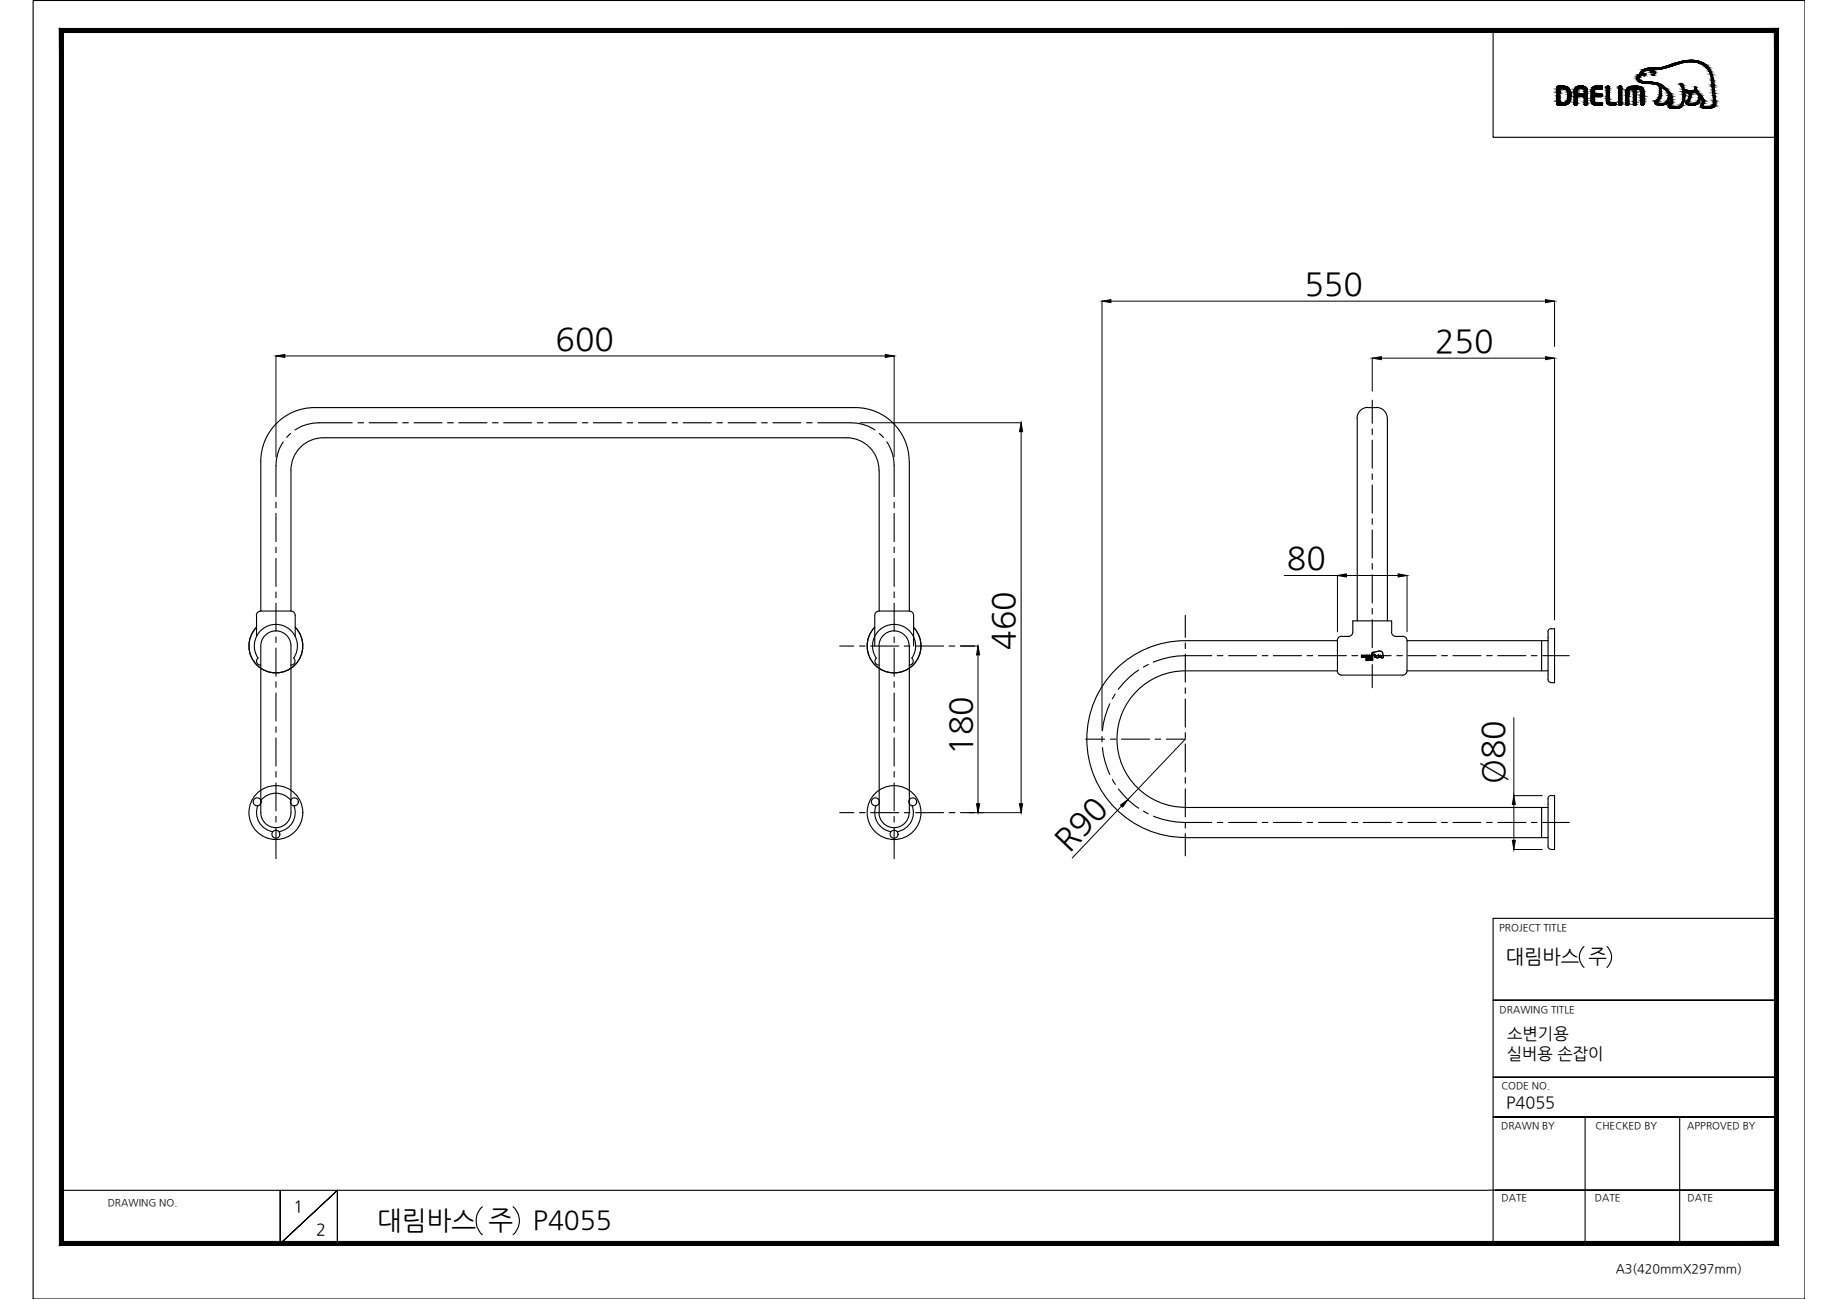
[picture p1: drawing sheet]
<svg xmlns="http://www.w3.org/2000/svg" width="420mm" height="297mm" viewBox="0 0 420 297" stroke-linecap="round" stroke-linejoin="round" font-family="sans-serif">
<defs><g id="words">
<g font-size="7.3">
<text x="298.4" y="67.4">550</text>
<text x="127.1" y="80">600</text>
<text x="328.3" y="80.5">250</text>
<text x="294.3" y="130.1">80</text>
<text x="232.1" y="148.6" transform="rotate(-90 232.1 148.6)">460</text>
<text x="222.2" y="172.6" transform="rotate(-90 222.2 172.6)">180</text>
<text x="344" y="179.4" transform="rotate(-90 344 179.4)">Ø80</text>
<text x="244.4" y="195" transform="rotate(-46 244.4 195)">R90</text>
</g>
<g font-size="6">
<text x="86.3" y="281">대림바스 주</text>
<text x="121.9" y="281">P4055</text>
</g>
<text font-size="4.5" x="344.4" y="220.2">대림바스 주</text>
<g font-size="3.7">
<text x="344.7" y="237.5">소변기용</text>
<text x="344.6" y="242.2">실버용 손잡이</text>
<text x="344.5" y="253.4">P4055</text>
<text x="67.1" y="277.1">1</text>
<text x="72.3" y="282.4">2</text>
</g>
<text font-size="2.9" x="369.6" y="291.1">A3(420mmX297mm)</text>
<g font-size="2.3">
<text x="342.9" y="212.8">PROJECT TITLE</text>
<text x="343" y="231.6">DRAWING TITLE</text>
<text x="343.4" y="249">CODE NO.</text>
<text x="343.3" y="258.3">DRAWN BY</text>
<text x="365" y="258.2">CHECKED BY</text>
<text x="385.9" y="258.3">APPROVED BY</text>
<text x="24.6" y="275.9">DRAWING NO.</text>
<text x="343.5" y="274.7">DATE</text>
<text x="364.8" y="274.7">DATE</text>
<text x="386" y="274.7">DATE</text>
</g>
</g></defs>
<!-- layer: 0 -->
<g fill="#000" stroke="#000" stroke-width=".23">
<path d="M252.1 68.9l2-.4v.7zM353.5 68.5l2.1 .4-2.1 .3zM63.1 81.4l2.1-.3v.6zM202.5 81.1l2 .3-2 .3zM233.6 96.7l.3 2h-.7zM313.9 81.9l2-.3v.6zM353.5 81.6l2.1 .3-2.1 .3zM305.9 131.6l2-.4v.7zM319.8 131.2l2 .4-2 .3zM223.7 147.7l.4 2.1h-.7zM223.4 183.8h.7l-.4 2zM233.2 183.8h.7l-.3 2z"/>
<path d="M256.3 184.1l1.7-1.3-1.2 1.8zM345.9 192.2h.7l-.4 2.1zM346.2 181.9l.4 2.1h-.7z"/>
<path d="M13.6 284.8l392.2-.9h-391.3zM13.6 284.8l392.2-.9 1 .9zM405.8 7.4v276.5l1 .9zM405.8 7.4l1-.9v278.3zM14.5 7.4h391.3l1-.9zM13.6 6.5h393.2l-392.3 .9zM13.6 6.5l.9 277.4v-276.5zM13.6 6.5l.9 277.4-.9 .9z"/>
</g>
<g fill="none" stroke="#000" stroke-width=".25">
<path d="M7.6 .1h405.2v296.9h-405.2zM341.5 7v24.4h64.8M380.3 24h.1M66.5 99.1l-.9 .9M71.9 93.2a12.3 12.3 0 0 0-12.3 12.3v34.2M72 93.2h123.6a12.3 12.3 0 0 1 12.3 12.3l.1 34.2M80.6 96.7h-7.7a10 10 0 0 0-5.4 1.6M81.9 96.7h1.2M84.4 96.7h6.4M92.1 96.7h1.3M94.7 96.7h6.4M102.4 96.7h1.3"/>
<path d="M104.9 96.7h6.5M112.6 96.7h1.3M115.2 96.7h6.4M122.9 96.7h1.3M125.5 96.7h6.4M133.2 96.7h1.3M135.7 96.7h6.5M143.4 96.7h1.3M146 96.7h6.4M153.7 96.7h1.3M156.3 96.7h6.4M164 96.7h1.2"/>
<path d="M166.5 96.7h6.4M174.2 96.7h1.3M176.8 96.7h6.4M184.5 96.7h1.3M187 96.7h7.6a9.7 9.7 0 0 1 5.5 1.6M201.1 99.1l1 .9M310.4 95.7v46.3M312.9 93.2a2.48 2.48 0 0 0-2.5 2.4M312.9 93.2h1.9M313.9 91.5v5.3M313.9 98.1v1.3M314.8 93.2a2.48 2.48 0 0 1 2.5 2.4"/>
<path d="M317.3 95.7v46.3M63.1 114.8v1.3M63.1 117.4v6.5M64.8 101a9.2 9.2 0 0 0-1.7 5.5v7.1M201 107.5a7.4 7.4 0 0 0-7.3-7.4h-119.8a7.4 7.4 0 0 0-7.4 7.4v32.2h-6.9M201.1 107.5v32.2h6.9M202.8 101a9.6 9.6 0 0 1 1.7 5.5v7.1M204.5 114.8v1.3M204.5 117.4v6.5M313.9 100.7v6.3M313.9 108.4v1.2M313.9 110.9v6.4"/>
<path d="M313.9 118.6v1.3M59.6 139.7a.99 .99 0 0 0-1 1M63.1 125.1v1.3M63.1 127.7v6.4M63.1 135.4v1.3M63.1 138v6.3M66.5 139.7a.99 .99 0 0 1 1 1v4.9M201.1 139.7a.99 .99 0 0 0-1 1v7M204.5 125.1v1.3M204.5 127.7v6.4M204.5 135.4v1.3M204.5 138v6.3"/>
<path d="M208 139.7a.99 .99 0 0 1 1 1v7M313.9 121.2v6.4M313.9 128.8v1.4M313.9 131.4v6.5M313.9 139.1v1.3M58.7 143.4a6.2 6.2 0 0 0 .1 8.7 6.2 6.2 0 0 0 8.6 0 6.2 6.2 0 0 0 .1-8.7M58.7 140.7v4.9M59.6 147.7v38.1a3.5 3.5 0 0 0 3.5 3.5 3.5 3.5 0 0 0 3.4-3.5v-38.1M59.6 147.7a3.5 3.5 0 0 1 3.5-3.4 3.5 3.5 0 0 1 3.4 3.4M63.1 145.7v1.2M63.1 148.2v6.4M63.1 155.9v1.3"/>
<path d="M63.1 158.5v6.4M67.2 150.5a.91 .91 0 0 1 .2 1 .91 .91 0 0 1-.9 .6M67.2 150.5a4.9 4.9 0 0 0-4.1-7.7 4.9 4.9 0 0 0-4.1 7.7 .88 .88 0 0 0-.3 1 .88 .88 0 0 0 .9 .6M192.1 147.7h3.2M196.6 147.7h1.3M199.1 147.7h6.5M200.1 143.4a6.2 6.2 0 0 0 .1 8.7 6.2 6.2 0 0 0 8.6 0 6.2 6.2 0 0 0 .1-8.7M201 147.7a3.5 3.5 0 0 1 3.5-3.4 3.5 3.5 0 0 1 3.4 3.4M201.1 152.1a.9 .9 0 0 1-.9-.6 .9 .9 0 0 1 .2-1 4.9 4.9 0 0 1 4.1-7.7 4.9 4.9 0 0 1 4 7.7 .91 .91 0 0 1 .3 1 .91 .91 0 0 1-.9 .6M201.1 147.7v38.1M204.5 145.7v1.2M204.5 148.2v6.4"/>
<path d="M204.5 155.9v1.3M204.5 158.5v6.4M206.8 147.7h1.3M208 147.7l-.1 38.1a3.5 3.5 0 0 1-3.4 3.5 3.5 3.5 0 0 1-3.5-3.5M209.4 147.7h6.4M217.1 147.7h1.3M219.7 147.7h3.2M255.1 158.7l-.7 1.1M260.4 153.2a18 18 0 0 0-4.6 4.4M262.6 151.9l-1.1 .7M271.1 140.7v5M271.1 147v1.3"/>
<path d="M271.1 149.6v6.4M271.1 157.3v1.3M271.1 159.8v6.5M277.2 149.9a30.8 30.8 0 0 0-11.3 .8l-2.1 .7M278.4 149.9h1.3M281 149.9h6.4M288.7 149.9h1.3M291.3 149.9h6.4M299 149.9h1.2M301.5 149.9h6.4M305.9 153.4a.99 .99 0 0 0 1 1M306.9 145.5a.99 .99 0 0 0-1 1"/>
<path d="M309.2 149.9h1.3M311.8 149.9h6.4M313.9 141.7v6.4M313.9 149.4v1.3M313.9 152v5.3M318.3 144.5a.99 .99 0 0 0 1 1M318.3 144.6v-2.6h-8.9v2.6a1 1 0 0 1-1 .9h-1.5M319.3 145.5h1.5M319.5 149.9h1.3M320.8 145.5a.99 .99 0 0 1 1 1M321.8 146.5v6.9h32.3M321.8 146.5h32.3"/>
<path d="M321.8 153.4a.99 .99 0 0 1-1 1h-13.9M322 149.9h6.5M329.7 149.9h1.3M332.3 149.9h6.4M340 149.9h1.3M342.6 149.9h6.4M350.3 149.9h1.2M352.6 146.5v6.9M352.8 149.9h6.1M354 155.3a.74 .74 0 0 0 .8 .8M354.8 143.7a.74 .74 0 0 0-.8 .8l.1 10.8M354.8 156.1h.8"/>
<path d="M354.8 143.8h.8M63.1 166.2v1.3M63.1 168.7v6.5M63.1 176.4v1.3M63.1 179v6.4M204.5 166.2v1.3M204.5 168.7v6.5M204.5 176.4v1.3M204.5 179v6.4M248.3 169h4.3M252.1 168.4v1.3M252.1 170.9a19.8 19.8 0 0 0 1.7 6.2"/>
<path d="M253.8 160.9a19.8 19.8 0 0 0-1.7 6.2M254 169h1.2M254.4 178.3l.7 1.1M256.5 169h6.4M264.2 169h1.3M266.8 169h4.3M271.1 167.5v1.3M271.1 170.1v6.4M271.1 177.8v1.3M59 184.2a4.4 4.4 0 0 0 3.4 6M59.7 183a4.4 4.4 0 0 1 6.8 0M63.1 186.7v1.3"/>
<path d="M63.1 189.3v7M67.2 184.2a4.4 4.4 0 0 1-3.4 6M192.1 185.8h3.2M196.6 185.8h1.3M199.1 185.8h6.5M200.4 184.2a4.4 4.4 0 0 0 3.4 6M204.5 186.7v1.3M204.5 189.3v7M206.8 185.8h1.3M208.6 184.2a4.4 4.4 0 0 1-3.4 6M209.4 185.8h6.4M217.1 185.8h1.3"/>
<path d="M219.7 185.8h3.2M255.8 180.4a18.9 18.9 0 0 0 4.6 4.4M261.5 185.5l1.1 .6M263.8 186.6a19 19 0 0 0 7.3 1.5M271.1 184.6a15.6 15.6 0 0 1-15.6-15.6 15.6 15.6 0 0 1 15.6-15.6h34.8v-6.9h-34.8a22.5 22.5 0 0 0-22.5 22.5 22.5 22.5 0 0 0 22.5 22.5M271.1 191.5h83M271.1 184.6h83M271.1 188.1h6.1M271.1 180.4v6.4M271.1 188.1v1.2M271.1 190.6v5.1M278.4 188.1h1.3"/>
<path d="M281 188.1h6.4M288.7 188.1h1.3M291.3 188.1h6.4M299 188.1h1.2M301.5 188.1h6.4M309.2 188.1h1.3M311.8 188.1h6.4M319.5 188.1h1.3M322 188.1h6.5M329.7 188.1h1.3M332.3 188.1h6.4M340 188.1h1.3"/>
<path d="M342.6 188.1h6.4M350.3 188.1h1.2M352.6 184.6v6.9M352.8 188.1h6.1M354.8 181.9a.68 .68 0 0 0-.7 .8l-.1 10.8a.74 .74 0 0 0 .8 .7M354.8 194.3h.8M354.8 181.9h.8M362.3 216.4a3.2 3.2 0 0 0 0 4.8M367.5 216.4a3.2 3.2 0 0 1 0 4.8M406.3 210h-64.8v74.7M341.5 228.7h64.8h-64.8M341.5 255.4h64.8h-64.8"/>
<path d="M341.5 246.3h64.8h-64.8M362.5 255.4v28.9M384.2 255.4v28.9M14.1 272.2h326.3M64.1 272.2v12.2l13.1-12.2-13.1 12.2zM110.3 276a4.3 4.3 0 0 0 0 6.3M117.3 276a4.2 4.2 0 0 1 0 6.3M340.5 272.1h65.8h-64.3M77.2 284.4v-12.2v12.2M350.8 284.3h55.5"/>
<circle cx="58.8" cy="183.4" r=".91"/>
<circle cx="63.1" cy="185.8" r="6.2"/>
<circle cx="63.1" cy="190.8" r=".91"/>
<circle cx="67.3" cy="183.4" r=".91"/>
<circle cx="200.2" cy="183.4" r=".91"/>
<circle cx="204.5" cy="185.8" r="6.2"/>
<circle cx="204.5" cy="190.8" r=".91"/>
<circle cx="208.8" cy="183.4" r=".91"/>
</g>
<g fill="none" stroke="#000" stroke-width=".23">
<path d="M252.1 68.9v98M254.1 68.9h99.4M355.6 68.9v10.3M63.1 81.4v23.1M65.2 81.4h137.3M196.7 96.7h36.9M204.5 81.4v23.1M233.6 98.7v85.1M313.9 81.9v7.5M315.9 81.9h37.6M355.6 81.9v59.9M293.7 131.6h12.2v12.9"/>
<path d="M307.9 131.6h11.9M321.8 131.6v12.9M219.7 147.7h4M223.7 149.8v34M271.1 169l-13.1 13.8M346.2 164.1v17.8h6.6M221.6 185.8h12M256.5 184.3l-11.3 11.9M346.2 194.3h6.6M346.2 184v8.2"/>
</g>
<!-- layer: 1 -->
<path d="M355.6 143.8v12.3M355.6 181.9v12.4" fill="none" stroke="#000" stroke-width=".25"/>
<!-- layer: Layer 1 -->
<g fill="none" stroke="#000" stroke-width=".23">
<path d="M311.4 149.8a.3 .3 0 0 1 .4 .3 .3 .3 0 0 1-.4 .2zM311.4 149.8a.22 .22 0 0 1 .3 .3 .22 .22 0 0 1-.3 .2zM311.9 149.8h.3l.1 .6-.1-.3h-.2l-.1 .3zM312 149.9l.2 .1h-.2zM312.4 149.8h.3l-.2 .1 .2 .1-.2 .1 .2 .3h-.3zM312.4 150.5l.4 .2-.1 .4h-.3zM312.5 150.6l.2 .1-.2 .1zM312.5 150.8l.2 .1-.2 .1zM312.8 150.7l.3-.1 .1 .5-.1-.3h-.2l-.1 .3zM312.9 149.8v.4l.2 .2h-.2zM312.9 150.6l.2 .2h-.2zM313.2 149.8l.1 .6z"/>
<path d="M313.2 150.5h.4l-.2 .6v-.5zM313.4 149.9l.5-.1 .1 .6-.2-.6v.6l-.2-.6-.2 .6zM313.6 150.5l.1 .3h.2l.1-.3v.6l-.1-.3h-.2l-.1 .3zM313.8 149.3l.7-.2a1.49 1.49 0 0 1 1.7 .1l.1 .6a.43 .43 0 0 1 .1 .4 .43 .43 0 0 1-.4 .3l-.1-.4-.2 .3-.3-.1 .1-.3-.2-.1-.1 .6-.4-.1v-.3l-.1 .3h-.4l.2-.7-.8-.2zM313.8 149.3l.5-.1a1.98 1.98 0 0 1 1.8-.1l.2 1.3h-.3v-.2l-.3-.4-.2 .1-.3-.3v.8h-.4l.1-.1a.88 .88 0 0 0-1.1-.8zM313.9 149.3h.1M314.2 149.3h.1zM314.5 149.7l.3 .3-.1 .3h-.3z"/>
<circle cx="315.6" cy="150.1" r=".2"/>
</g>
<g fill="#000" stroke="#000" stroke-width=".23">
<path d="M356.7 19.7h1zM361.4 19.7h.3zM365.2 19.7h.4zM373.6 19.7h.8zM375.4 16.4h.5zM375.9 19h3.2zM376 17.3h.1zM376.2 19h3zM376 16.9h.3zM377.5 15.6h3.4zM377.6 16.6h.2zM378.1 15.6h2.8z"/>
<path d="M378 16.2h.2zM378.2 15.6h2.7zM378.5 15.6h2.4zM386.4 13.8h.8zM387.7 20h.2zM356.1 23.9h2.1zM356.5 24h1.3zM364.4 23.9h2.1zM365.2 24.1h.2zM365.4 20.3h1.1zM368.4 24.1h.7zM375.2 20.6h.8z"/>
<path d="M375.4 24h.5zM381.7 23.9h.4zM386.8 21.1h1.6zM387.3 21.2h.6zM387.7 20.8h.5zM387.9 21.2h.6zM389.3 22.8h.4z"/>
<path d="M356.7 19.7h1.1zM356.5 19.7h1.3z"/>
<path d="M356.5 19.7h1.4zM356.4 19.7h1.5z"/>
<path d="M356.4 19.7h1.6zM356.2 19.7h1.8z"/>
<path d="M356.2 19.7l2 .1zM356.2 19.8h2z"/>
<path d="M356.2 19.8h2.1zM356.1 19.8h2.2z"/>
<path d="M356.1 19.8l2.4 .1zM356.1 19.8l2.4 .1h-2.4z"/>
<path d="M356.1 19.9l2.5 .1zM356.1 19.9l2.5 .1z"/>
<path d="M356.1 20h2.5zM356.1 20h2.5z"/>
<path d="M361.4 19.7h.3zM361.4 19.7h.3zM361.3 19.7h.4z"/>
<path d="M361.3 19.7h.7zM361.1 19.7h.9z"/>
<path d="M361.1 19.7h.9zM361.1 19.7h.9z"/>
<path d="M361.1 19.7h1.1zM360.9 19.7h1.3z"/>
<path d="M360.9 19.7h1.3zM360.8 19.7h1.4z"/>
<path d="M360.8 19.7l1.6 .1zM360.7 19.8h1.7z"/>
<path d="M360.7 19.8h1.8zM360.6 19.8h1.9z"/>
<path d="M360.6 19.8l2 .1zM360.5 19.9h2.1zM360.5 19.9h2.1zM360.5 19.9h2.1z"/>
<path d="M360.5 19.9l2.3 .1-.2-.1zM360.5 19.9l2.3 .1h-2.5z"/>
<path d="M365.2 19.7h.8zM365 19.7h1z"/>
<path d="M365 19.7h1.4zM364.8 19.7h1.6z"/>
<path d="M364.8 19.7h1.6zM364.8 19.7h1.6z"/>
<path d="M364.8 19.7h1.7zM364.8 19.7h1.7z"/>
<path d="M364.8 19.7h1.7zM364.7 19.7h1.8z"/>
<path d="M364.7 19.7l1.8 .1zM364.7 19.8h1.8z"/>
<path d="M364.7 19.8h1.8zM364.5 19.8h2z"/>
<path d="M364.5 19.8h2zM364.5 19.8h2z"/>
<path d="M364.4 19.8l2.1 .2v-.2zM364.2 20l.2-.2 2.1 .2z"/>
<path d="M364.2 20l2.3 .1v-.1zM364.2 20l2.3 .1h-2.4z"/>
<path d="M367.6 19.7h.4zM367.6 19.7h.4z"/>
<path d="M367.6 19.7l.4 .1zM367.5 19.8h.5z"/>
<path d="M367.5 19.8h.6zM367.5 19.8h.6z"/>
<path d="M367.5 19.8h.6zM367.5 19.8h.6z"/>
<path d="M367.4 19.8l.7 .1zM367.4 19.8l.7 .1zM367.4 19.9h.7zM367.4 19.9h.7z"/>
<path d="M367.4 19.9l.7 .1zM367.4 19.9l.7 .1z"/>
<path d="M370.4 19.7l.5 .1zM370.3 19.8h.6zM370.3 19.8h.6zM370.3 19.8h.6z"/>
<path d="M370.3 19.8l.6 .1v-.1zM370.3 19.8l.6 .1h-.7z"/>
<path d="M370.2 19.9h.7zM370.2 19.9h.7z"/>
<path d="M370.2 19.9l.7 .2v-.2zM370.2 19.9l.7 .2h-.7z"/>
<path d="M373.6 19.7l1.2 .1zM373 19.8h1.8z"/>
<path d="M374.4 17.9h.4zM374.4 17.9h.4z"/>
<path d="M374.4 17.9l.4 .1v-.1zM374.4 17.9l.4 .1h-.4z"/>
<path d="M374.4 18l.4 .1zM374.4 18l.4 .1z"/>
<path d="M373 19.8h1.9zM373 19.8h1.9z"/>
<path d="M374.4 17.7l.4 .2v-.2zM374.4 17.7l.4 .2h-.4z"/>
<path d="M374.4 18.1h.4zM374.4 18.1h.4z"/>
<path d="M374.4 18.1l.5 .1zM374.4 18.1l.5 .1z"/>
<path d="M374.4 17.6h.5zM374.4 17.6l.4 .1z"/>
<path d="M373 19.8h2.2zM372.6 19.8h2.6z"/>
<path d="M374.5 17.6h.4zM374.5 17.6h.4h-.5z"/>
<path d="M374.5 18.2l.5 .1zM374.5 18.2l.5 .1z"/>
<path d="M374.5 18.3l.7 .1zM374.5 18.3l.7 .1z"/>
<path d="M374.6 17.4l.3 .2 .1-.2zM374.6 17.4l.3 .2h-.4z"/>
<path d="M374.7 17.3l.3 .1 .2-.1zM374.7 17.3l.3 .1h-.4z"/>
<path d="M374.6 18.4h.6zM374.6 18.4h.6z"/>
<path d="M374.7 17.3h.5zM374.7 17.3h.5z"/>
<path d="M374.6 18.4l.9 .2zM374.6 18.4l.9 .2z"/>
<path d="M372.6 19.8l2.8 .1zM372.6 19.8l2.8 .1z"/>
<path d="M374.8 17.1l.4 .2 .1-.2zM374.8 17.1l.4 .2h-.5z"/>
<path d="M374.9 17h.5zM374.9 17h.5z"/>
<path d="M374.9 17h.5zM374.9 17h.5z"/>
<path d="M374.9 17h.5zM374.9 17l.4 .1h-.5z"/>
<path d="M372.5 19.9l3.1 .2-.2-.2zM372.2 20.1l.3-.2 3.1 .2z"/>
<path d="M375 17h.4zM375 17h.4z"/>
<path d="M375.1 16.9h.4zM375.1 16.9h.4z"/>
<path d="M375 16.9h.5zM375 16.9l.4 .1zM375 17h.4zM375 17h.4zM375 17h.4zM375 17h.4zM375 17h.4zM375 17h.4z"/>
<path d="M375.1 16.8h.4zM375.1 16.8h.4zM375.1 16.8h.4zM375.1 16.8h.4z"/>
<path d="M375.1 16.8h.4zM375.1 16.8l.4 .1z"/>
<path d="M374.7 18.6h.8zM374.7 18.6h.8z"/>
<path d="M374.7 18.6h1zM374.7 18.6h1z"/>
<path d="M375.1 16.7l.4 .1zM375.1 16.7l.4 .1zM375.1 16.8h.4zM375.1 16.8h.4z"/>
<path d="M375.1 16.8h.4zM375.1 16.8h.4z"/>
<path d="M375.2 16.7h.4zM375.2 16.7h.4z"/>
<path d="M375.1 16.7h.5zM375.1 16.7h.4z"/>
<path d="M374.9 18.6l.9 .1zM374.9 18.6l.9 .1z"/>
<path d="M375.3 16.4l.3 .3 .3-.3zM375.3 16.4l.3 .3h-.4z"/>
<path d="M374.9 18.7h1zM374.9 18.7h1zM374.9 18.7h1zM374.9 18.7h1z"/>
<path d="M374.9 18.7h1.1zM374.9 18.7h1.1z"/>
<path d="M376 17.3h.2zM376 17.3h.1z"/>
<path d="M374.9 18.7h1.3zM374.9 18.7h1.3z"/>
<path d="M374.9 18.7h1.5zM374.9 18.7h1.5z"/>
<path d="M375.6 16.2l.3 .2 .4-.2zM375.4 16.4l.2-.2 .3 .2zM375.3 16.4h.6z"/>
<path d="M375.9 17.2h.4zM375.9 17.2l.3 .1zM376 17.3h.2zM376 17.3h.2z"/>
<path d="M375.6 16.2h.7zM375.6 16.2h.7z"/>
<path d="M376 16.9h.4zM375.9 16.9h.5z"/>
<path d="M375.9 17.2h.4zM375.9 17.2h.4z"/>
<path d="M375.9 16.9l.5 .1zM375.9 16.9l.5 .1z"/>
<path d="M375.9 17h.5zM375.8 17h.6zM375.8 17h.6zM375.8 17h.6zM375.8 17h.6zM375.8 17h.6z"/>
<path d="M375.8 17.1h.6zM375.8 17.1l.5 .1z"/>
<path d="M375.8 17h.6zM375.8 17h.6z"/>
<path d="M375.8 17h.6zM375.8 17l.6 .1zM375.8 17.1h.6zM375.8 17.1h.6z"/>
<path d="M375.8 17h.7zM375.8 17h.7z"/>
<path d="M375.8 17h.7zM375.8 17h.6zM375.8 17h.6zM375.8 17h.6z"/>
<path d="M374.9 18.7h1.7zM374.9 18.7h1.7z"/>
<path d="M374.9 18.7h1.7zM374.9 18.7h1.7zM374.9 18.7h1.7zM374.9 18.7h1.7z"/>
<path d="M374.9 18.7h1.7zM374.9 18.7h1.7z"/>
<path d="M374.9 18.7h1.8zM374.9 18.7h1.8z"/>
<path d="M375 18.7h2.2zM375 18.7h2.2z"/>
<path d="M375.8 16l.5 .2 .5-.2zM375.6 16.2l.2-.2 .5 .2z"/>
<path d="M375.8 16h1.1zM375.8 16h1z"/>
<path d="M375 18.7l3 .1zM375 18.7l3 .1z"/>
<path d="M375.9 15.9h1.5zM375.8 16h1.1z"/>
<path d="M376 15.9h1.5zM376 15.9h1.5zM376 15.9h1.5zM376 15.9h1.5z"/>
<path d="M376 15.9h1.5zM375.9 15.9h1.5z"/>
<path d="M377.5 15.6h3.4zM377.5 15.6h3.4zM377.5 15.6h3.4zM377.4 15.6h3.5z"/>
<path d="M376 15.9h1.5zM376 15.9h1.9z"/>
<path d="M377.6 16.6h.1zM377.6 16.6h.1z"/>
<path d="M376 15.9h1.9zM376 15.9h2z"/>
<path d="M377.6 16.5l.2 .1 .1-.1zM377.6 16.5l.2 .1zM377.6 16.6h.2zM377.6 16.6h.2z"/>
<path d="M376 15.9h2zM376 15.9h2.1z"/>
<path d="M375.1 18.8h2.9zM375.1 18.8h2.9z"/>
<path d="M377.6 16.5h.4zM377.6 16.5h.3zM377.6 16.5h.3zM377.6 16.5h.3z"/>
<path d="M378 17.2h.1zM378 17.2h.1z"/>
<path d="M375.1 18.8l3.3 .1zM375.1 18.8l3.3 .1z"/>
<path d="M377.7 16.4h.3zM377.7 16.4l.3 .1z"/>
<path d="M378 16.2h.2zM377.9 16.2h.3z"/>
<path d="M378.2 16.5h.3zM378.2 16.5h.3z"/>
<path d="M378 17.2h.2zM378 17.2h.1zM378 17.2h.1z"/>
<path d="M377.9 16.2l.4 .1zM377.8 16.3h.5z"/>
<path d="M378 17.1h.2zM378 17.1l.2 .1z"/>
<path d="M377.8 16.3h.6zM377.7 16.3h.7z"/>
<path d="M378 17h.3zM378 17h.3z"/>
<path d="M378 17h.3zM378 17l.2 .1h-.2z"/>
<path d="M377.7 16.3l.7 .1zM377.7 16.3l.7 .1z"/>
<path d="M377.7 16.4h.7zM377.7 16.4h.7z"/>
<path d="M375.2 18.9h3.3zM375.2 18.9h3.3z"/>
<path d="M378 16.4l.5 .1zM378 16.4l.5 .1z"/>
<path d="M378.2 16.8l.1 .2 .1-.2zM378 17l.2-.2 .1 .2z"/>
<path d="M378.2 16.5h.3zM378.2 16.5h.3z"/>
<path d="M378.2 16.5l.3 .1zM378.2 16.5l.3 .1zM378.2 16.6h.3zM378.2 16.6h.3z"/>
<path d="M378.2 16.7l.3 .1zM378.2 16.7l.3 .1z"/>
<path d="M378.2 16.8h.3zM378.2 16.8h.2z"/>
<path d="M375.3 18.9h3.2zM375.3 18.9h3.2z"/>
<path d="M378.2 16.6l.3 .1v-.1zM378.2 16.6l.3 .1z"/>
<path d="M375.3 18.9h3.3zM375.3 18.9h3.3z"/>
<path d="M375.3 18.9l3.6 .1zM375.3 18.9l3.6 .1z"/>
<path d="M376 15.9h2.9zM376 15.9h2.1z"/>
<path d="M375.5 19h3.6zM375.5 19h3.6zM375.7 19h3.4zM375.7 19h3.4z"/>
<path d="M375.7 19h3.4zM375.7 19h3.4zM375.9 19h3.2z"/>
<path d="M375.9 19h3.2zM375.9 19h3.2z"/>
<path d="M376 19h3.2zM376 19h3.2zM376.2 19h3z"/>
<path d="M376.4 19h2.8zM376.4 19h2.8zM376.5 19h2.7zM376.5 19h2.7z"/>
<path d="M376.5 19h2.7zM376.5 19h2.7z"/>
<path d="M376.6 19l2.6 .1zM376.6 19l2.6 .1z"/>
<path d="M376.6 19.1h2.8zM376.6 19.1h2.8z"/>
<path d="M377.7 19.1l1.8 .1zM377.7 19.1l1.8 .1z"/>
<path d="M379.5 19.6h.2zM379.5 19.6h.2z"/>
<path d="M378.2 19.2h1.4zM378.2 19.2h1.4z"/>
<path d="M378.4 19.2h1.2zM378.4 19.2h1.2z"/>
<path d="M378.6 19.2l1.3 .1zM378.6 19.2l1.3 .1z"/>
<path d="M376.1 15.9h3.6zM376 15.9h2.9z"/>
<path d="M379.7 19.6h.6zM379.7 19.6h.6z"/>
<path d="M379.5 19.6l.3 .1zM379.5 19.6l.3 .1zM379.5 19.7h.3zM379.5 19.7h.3zM379.5 19.7h.3zM379.5 19.7h.3zM379.5 19.7h.3zM379.5 19.7h.3z"/>
<path d="M379.8 19.7h.6zM379.8 19.7h.6zM379.8 19.7h.6zM379.8 19.7h.6z"/>
<path d="M379.5 19.7l.3 .1v-.1zM379.5 19.7l.3 .1h-.3z"/>
<path d="M379.5 19.8h.3zM379.5 19.8h.3z"/>
<path d="M379.5 19.8l.4 .5-.1-.5zM379.5 19.8l.4 .5h-.3z"/>
<path d="M376.1 15.8h3.7zM376.1 15.8l3.6 .1z"/>
<path d="M378.9 19.3l1 .1zM378.9 19.3l1 .1z"/>
<path d="M379.1 19.4l1 .1zM379.1 19.4l1 .1z"/>
<path d="M379.3 19.5h.9zM379.3 19.5h.9z"/>
<path d="M376.3 15.8h3.8zM376.1 15.8h3.7z"/>
<path d="M379.4 19.5l.8 .1zM379.4 19.5l.8 .1z"/>
<path d="M379.4 19.6h.9zM379.4 19.6h.9z"/>
<path d="M379.7 19.6l.7 .1zM379.7 19.6l.7 .1z"/>
<path d="M376.5 15.7h3.9zM376.3 15.8h3.8z"/>
<path d="M379.8 19.7h.6zM379.8 19.7h.6z"/>
<path d="M379.8 19.7l.7 .1zM379.8 19.7l.7 .1z"/>
<path d="M379.9 19.8h.6zM379.9 19.8h.6z"/>
<path d="M379.9 19.8l.8 .1zM379.9 19.8l.8 .1z"/>
<path d="M376.8 15.6h3.8zM376.5 15.7h3.9z"/>
<path d="M376.9 15.6h3.8zM376.8 15.6h3.8z"/>
<path d="M380.1 19.9l.9 .2-.3-.2zM380.1 19.9l.9 .2h-.6z"/>
<path d="M377.3 15.6h3.5zM376.9 15.6h3.8z"/>
<path d="M377.4 15.6h3.5zM377.4 15.6h3.5z"/>
<path d="M377.4 15.6h3.5zM377.3 15.6h3.5z"/>
<path d="M378.3 15.6h2.6zM378.2 15.6h2.7zM378.1 15.6h2.8z"/>
<path d="M378.1 15.6h2.8zM378.1 15.6h2.8zM378 15.6h2.9z"/>
<path d="M378 15.6h2.9zM378 15.6h2.9z"/>
<path d="M378 15.6h2.9zM377.5 15.6h3.4zM377.5 15.6h3.4z"/>
<path d="M379.5 15.5h1.6zM378.5 15.6h2.4zM378.3 15.6h2.6z"/>
<path d="M380 15.4h1.3zM379.5 15.5h1.6z"/>
<path d="M380.4 15.4h1.2zM380 15.4h1.3z"/>
<path d="M380.6 15.3h1.2zM380.4 15.4h1.2z"/>
<path d="M381 15.2h1.1zM380.6 15.3h1.2z"/>
<path d="M382.4 14.7h1.1zM382.4 14.7h1.1zM382.4 14.7h1.1zM382.4 14.7h1.1zM382.4 14.7h1.1zM382.4 14.7h1.1z"/>
<path d="M382.4 14.7h1.1zM382.4 14.7h1.1zM382.4 14.7h1.1z"/>
<path d="M381.2 15.1h1.2zM381 15.2h1.1z"/>
<path d="M381.3 15.1h1.2zM381.3 15.1h1.2zM381.3 15.1h1.2zM381.3 15.1h1.2z"/>
<path d="M381.3 15.1h1.2zM381.2 15.1h1.2z"/>
<path d="M381.6 15h1.2zM381.3 15.1h1.2zM381.3 15.1h1.2zM381.3 15.1h1.2z"/>
<path d="M381.8 14.9h1.2zM381.6 15h1.2z"/>
<path d="M382.1 14.8h1.2zM381.8 14.9h1.2z"/>
<path d="M382.2 14.8h1.1zM382.1 14.8h1.2z"/>
<path d="M382.3 14.8h1.1zM382.2 14.8h1.1z"/>
<path d="M382.4 14.7h1.1zM382.3 14.8h1.1z"/>
<path d="M382.6 14.6h1.2zM382.4 14.7h1.1zM382.4 14.7h1.1z"/>
<path d="M384.4 19.2h.3zM384.4 19.2h.3z"/>
<path d="M384.4 19.4h.4zM384.4 19.4h.4z"/>
<path d="M383.2 14.4l.6 .2 .7-.2zM382.6 14.6l.6-.2 .6 .2z"/>
<path d="M384.5 19.1h.1zM384.5 19.1h.1z"/>
<path d="M383.3 14.4h1.3zM383.2 14.4h1.3z"/>
<path d="M384.4 19.1l.2 .1zM384.4 19.2h.2z"/>
<path d="M384.4 19.2h.3zM384.4 19.2h.3z"/>
<path d="M384.4 19.2h.3zM384.4 19.2h.3z"/>
<path d="M384.4 19.2l.4 .1zM384.4 19.2l.4 .1z"/>
<path d="M384.4 19.3l.4 .1zM384.4 19.3l.4 .1z"/>
<path d="M384.4 19.4l.4 .1zM384.4 19.4l.4 .1z"/>
<path d="M384.5 19.5l.4 .1-.1-.1zM384.5 19.5l.4 .1h-.3z"/>
<path d="M384.6 19.6l.3 .1zM384.6 19.6l.3 .1z"/>
<path d="M384.6 19.7l.4 .1-.1-.1zM384.6 19.7l.4 .1h-.4z"/>
<path d="M384.6 19.8l.5 .3-.1-.3zM384.6 19.8l.5 .3h-.4z"/>
<path d="M383.7 14.3l.9 .1 .5-.1zM383.3 14.4l.4-.1 .9 .1z"/>
<path d="M383.8 14.3h1.5zM383.7 14.3h1.4z"/>
<path d="M383.9 14.3h1.6zM383.8 14.3h1.5z"/>
<path d="M384.2 14.2h1.8zM383.9 14.3h1.6z"/>
<path d="M384.3 14.1h2.8zM384.2 14.2h1.8z"/>
<path d="M386.4 13.8h1.2zM385.8 13.8h1.8z"/>
<path d="M385.8 13.8l2.2 .1zM385.5 13.9h2.5z"/>
<path d="M387.8 19.9h.1zM387.8 19.9h.1z"/>
<path d="M387.7 19.9l.2 .1zM387.7 19.9l.2 .1zM387.6 20h.3z"/>
<path d="M387.6 20h.3zM387.6 20h.3z"/>
<path d="M385.5 13.9h2.5zM385.5 13.9h2.5z"/>
<path d="M385.5 13.9h2.6zM385.3 13.9h2.8z"/>
<path d="M385.3 13.9h2.9zM385.2 13.9h3z"/>
<path d="M385.2 13.9l3.3 .1zM384.8 14h3.7z"/>
<path d="M384.8 14h3.9zM384.6 14h4.1z"/>
<path d="M384.6 14l4.4 .1zM384.3 14.1h4.7z"/>
<path d="M387.1 14.1l1.9 .1zM387.1 14.1l1.9 .1z"/>
<path d="M387.6 14.2h1.4zM387.6 14.2h1.4z"/>
<path d="M387.6 14.2l1.7 .1zM387.6 14.2l1.7 .1z"/>
<path d="M388.2 14.3h1.2zM388.2 14.3h1.2z"/>
<path d="M388.4 14.3l1.2 .1zM388.4 14.3l1.2 .1z"/>
<path d="M388.7 14.4l1.2 .3-.3-.3zM388.7 14.4l1.2 .3h-.6z"/>
<path d="M389.3 14.7l.8 .1zM389.3 14.7l.8 .1z"/>
<path d="M389.4 14.8l.9 .2-.2-.2zM389.4 14.8l.9 .2h-.5z"/>
<path d="M389.8 15l.9 .3-.4-.3zM389.8 15l.9 .3h-.6z"/>
<path d="M390.1 15.3l.6 .1zM390.1 15.3l.6 .1z"/>
<path d="M390.2 15.4l.6 .1zM390.2 15.4l.6 .1z"/>
<path d="M390.3 15.5l.6 .1zM390.3 15.5l.6 .1z"/>
<path d="M390.4 15.6h.5zM390.4 15.6h.5z"/>
<path d="M390.4 15.6h.5zM390.4 15.6h.5z"/>
<path d="M390.5 15.6l.6 .3-.2-.3zM390.5 15.6l.6 .3h-.4z"/>
<path d="M390.7 15.9l.6 .4-.2-.4zM390.7 15.9l.6 .4h-.4z"/>
<path d="M390.9 16.3l.5 .1zM390.9 16.3l.5 .1z"/>
<path d="M391 16.4l.6 .6-.2-.6zM391 16.4l.6 .6h-.4z"/>
<path d="M391.2 17l.4 .1zM391.2 17l.4 .1z"/>
<path d="M391.6 19.2h.4zM391.6 19.2h.4z"/>
<path d="M391.2 17.1l.6 .5-.2-.5zM391.2 17.1l.6 .5h-.4z"/>
<path d="M391.4 17.6l.4 .4v-.4zM391.4 17.6l.4 .4h-.3z"/>
<path d="M391.5 18l.4 .2-.1-.2zM391.5 18l.4 .2h-.4z"/>
<path d="M391.5 18.2l.4 .2v-.2zM391.5 18.2l.4 .2h-.4zM391.5 18.4h.4zM391.5 18.4h.4z"/>
<path d="M391.5 18.4h.4zM391.5 18.4h.4z"/>
<path d="M391.5 18.4h.4zM391.5 18.4h.4z"/>
<path d="M391.5 18.4h.4zM391.5 18.4h.4zM391.5 18.4h.4zM391.5 18.4h.4z"/>
<path d="M391.5 18.4l.4 .1v-.1zM391.5 18.4l.4 .1h-.4z"/>
<path d="M391.5 18.5l.4 .2v-.2zM391.5 18.5l.4 .2h-.4zM391.5 18.7h.4zM391.5 18.7h.4z"/>
<path d="M391.5 18.7l.4 .3v-.3zM391.5 18.7l.4 .3h-.3z"/>
<path d="M391.6 19h.3zM391.6 19h.3z"/>
<path d="M391.6 19l.4 .2-.1-.2zM391.6 19l.4 .2h-.4z"/>
<path d="M391.6 19.2h.4zM391.6 19.2h.4z"/>
<path d="M391.6 19.2l.4 .1zM391.6 19.2l.4 .1zM391.6 19.3h.4zM391.6 19.3h.4z"/>
<path d="M391.6 19.3h.4zM391.6 19.3h.4z"/>
<path d="M391.6 19.3l.4 .1zM391.6 19.3l.4 .1z"/>
<path d="M391.6 19.4l.4 .1v-.1zM391.6 19.4l.4 .1h-.4z"/>
<path d="M391.6 19.5l.4 .1zM391.6 19.5l.4 .1z"/>
<path d="M391.6 19.6l.4 .2v-.2zM391.6 19.6l.4 .2h-.4z"/>
<path d="M391.6 19.8l.4 .1zM391.6 19.8l.4 .1z"/>
<path d="M391.6 19.9l.4 .2v-.2zM391.6 19.9l.4 .2h-.3z"/>
<path d="M356.1 20.3h1.3zM356.1 20.3h1.3z"/>
<path d="M356.1 23.5h1.3zM356.1 23.5h1.3z"/>
<path d="M356.1 23.5h1.3zM356.1 23.5h1.3z"/>
<path d="M356.5 24l1.2 .1zM356.7 24.1h1z"/>
<path d="M356.1 20.3l.6 .1zM356.1 20.3l.6 .1z"/>
<path d="M356.1 20.4l.6 .2v-.2zM356.1 20.4l.6 .2h-.6z"/>
<path d="M356.1 20.6h.6zM356.1 20.6h.6z"/>
<path d="M356.1 20.6l.6 .3v-.3zM356.1 20.6l.6 .3h-.6z"/>
<path d="M356.1 20.9l.6 .3v-.3zM356.1 20.9l.6 .3h-.6z"/>
<path d="M356.1 21.2l.6 .1v-.1zM356.1 21.2l.6 .1h-.6z"/>
<path d="M356.1 21.3l.6 .6v-.6zM356.1 21.3l.6 .6h-.6z"/>
<path d="M356.1 21.9l.6 .3v-.3zM356.1 21.9l.6 .3h-.6z"/>
<path d="M356.1 22.2l.6 .4v-.4zM356.1 22.2l.6 .4h-.6zM356.1 22.6h.6zM356.1 22.6h.6z"/>
<path d="M356.1 22.6l.6 .4v-.4zM356.1 22.6l.6 .4h-.6z"/>
<path d="M356.1 23l.6 .2v-.2zM356.1 23l.6 .2h-.6z"/>
<path d="M356.1 23.2l.6 .1zM356.1 23.2l.6 .1z"/>
<path d="M356.1 23.3l.6 .1v-.1zM356.1 23.3l.6 .1h-.6zM356.1 23.4h.6zM356.1 23.4h.6z"/>
<path d="M356.1 23.4l.7 .1zM356.1 23.4l.7 .1z"/>
<path d="M356.1 23.5h.7zM356.1 23.5h.7z"/>
<path d="M356.1 20.3h1zM356.1 20.3h1.3z"/>
<path d="M356.1 20.3h1zM356.1 20.3h.6zM356.1 20.3h.6zM356.1 20.3h.6z"/>
<path d="M356.1 23.5h1zM356.1 23.5h1z"/>
<path d="M356.1 23.5h1.2zM356.1 23.5h1.2z"/>
<path d="M356.1 20.3h1.3zM356.1 20.3h1.3z"/>
<path d="M356.1 23.5h1.3zM356.1 23.5h1.3z"/>
<path d="M356.4 24h1.5zM356.4 24h1.4z"/>
<path d="M356.3 24h1.7zM356.3 24h1.6z"/>
<path d="M356.2 23.9h2zM356.2 23.9l1.8 .1z"/>
<path d="M356.1 23.8h2.4zM356.1 23.8h2.5z"/>
<path d="M356.1 23.8l2.1 .1 .3-.1zM356.1 23.8l2.1 .1h-2.1zM356.1 23.9h2.1z"/>
<path d="M356.1 20l2.7 .1-.2-.1zM356.1 20l2.7 .1h-2.7z"/>
<path d="M356.1 23.8h2.5zM356.1 23.8h2.5z"/>
<path d="M356.1 23.7l2.5 .1 .2-.1zM356.1 23.7l2.5 .1h-2.5z"/>
<path d="M356.1 20.1h2.7zM356.1 20.1h2.7z"/>
<path d="M356.1 20.1l2.8 .2-.1-.2zM356.1 20.1l2.8 .2h-2.8z"/>
<path d="M356.1 23.6h2.7zM356.1 23.6l2.7 .1z"/>
<path d="M357.4 20.3h1.5zM357.4 20.3h1.5z"/>
<path d="M357.5 20.3h1.4zM357.5 20.3h1.4zM357.5 20.3h1.4zM357.5 20.3h1.4z"/>
<path d="M357.5 20.3h1.4zM357.5 20.3h1.4z"/>
<path d="M357.7 20.3l1.3 .1zM357.7 20.3l1.3 .1zM358.1 20.4h.9zM358.1 20.4h.9z"/>
<path d="M357.5 23.5h1.4zM357.5 23.5h1.4z"/>
<path d="M357.5 23.5h1.4zM357.4 23.5h1.5z"/>
<path d="M356.1 23.5l2.7 .1 .1-.1zM356.1 23.5l2.7 .1h-2.7z"/>
<path d="M357.9 23.4h1zM357.5 23.5h1.4z"/>
<path d="M358.1 20.4l1 .2-.1-.2zM358.1 20.4l1 .2h-.8z"/>
<path d="M358 23.4h1zM357.9 23.4h1z"/>
<path d="M358.2 23.3h.8zM358 23.4h1z"/>
<path d="M358.3 20.6l.9 .1-.1-.1zM358.3 20.6l.9 .1h-.8z"/>
<path d="M358.4 20.7l.8 .2v-.2zM358.4 20.7l.8 .2z"/>
<path d="M358.4 23l.8 .1zM358.4 23l.8 .1z"/>
<path d="M358.4 23.1l.6 .2 .2-.2zM358.4 23.1l.6 .2h-.8z"/>
<path d="M358.5 20.9l.7 .2v-.2zM358.5 20.9l.7 .2h-.7z"/>
<path d="M358.5 21.1l.7 .1v-.1zM358.5 21.1l.7 .1h-.6z"/>
<path d="M358.6 21.2l.6 .2v-.2zM358.6 21.2l.6 .2h-.6z"/>
<path d="M358.6 21.4l.7 .1zM358.6 21.4l.7 .1zM358.6 21.5h.7zM358.6 21.5h.7zM358.6 21.5h.7zM358.6 21.5h.7zM358.6 21.5h.7zM358.6 21.5h.7z"/>
<path d="M358.5 22.7l.7 .3v-.3zM358.5 22.7l.7 .3h-.8z"/>
<path d="M358.6 21.5h.7zM358.6 21.5h.7z"/>
<path d="M358.6 21.5l.7 .1zM358.6 21.5l.7 .1z"/>
<path d="M358.6 21.6l.7 .3v-.3zM358.6 21.6l.7 .3h-.7z"/>
<path d="M358.6 21.9l.7 .1v-.1zM358.6 21.9l.7 .1h-.7z"/>
<path d="M358.6 22l.7 .1v-.1zM358.6 22l.7 .1h-.7z"/>
<path d="M358.6 22.1l.7 .1zM358.6 22.1l.7 .1z"/>
<path d="M358.6 22.2h.7zM358.6 22.2h.7z"/>
<path d="M358.6 22.2l.7 .1zM358.6 22.2l.7 .1z"/>
<path d="M358.6 22.3l.6 .4 .1-.4zM358.6 22.3l.6 .4h-.7zM358.5 22.7h.7zM358.5 22.7h.7z"/>
<path d="M360 20.9h.8zM360 20.9h.8zM360 20.9h.8zM360 20.9h.8z"/>
<path d="M360.2 24h.4zM360.2 24h.4z"/>
<path d="M360.2 24h.4zM360.2 24h.4z"/>
<path d="M360.1 24h.6zM360.1 24h.5z"/>
<path d="M360 23.9h.7zM360 23.9h.7zM360 23.9h.7zM360 23.9h.8z"/>
<path d="M360 23.9h.7zM360 23.9h.7z"/>
<path d="M360.1 23.9h.6zM360.1 23.9l.6 .1z"/>
<path d="M360.1 20.6l.7 .2v-.2zM360.1 20.6l.7 .2h-.8z"/>
<path d="M360 20.8l.8 .1zM360 20.8l.8 .1z"/>
<path d="M360 20.9h.8zM360 20.9h.8zM360 20.9h.8zM360 20.9h.8z"/>
<path d="M360 20.9h.8zM360 20.9h.8z"/>
<path d="M360 20.9l.8 .1zM360 20.9l.8 .1z"/>
<path d="M360 21h.8zM360 21h.8z"/>
<path d="M360 21l.8 .2v-.2zM360 21l.8 .2h-.8zM360 21.2h.8zM360 21.2h.8z"/>
<path d="M360 21.2l.8 .2v-.2zM360 21.2l.8 .2h-.8z"/>
<path d="M360 21.4l.8 .1zM360 21.4l.8 .1z"/>
<path d="M360 22.1l.8 .1zM360 22.1l.8 .1z"/>
<path d="M360 22.2l.8 .1v-.1zM360 22.2l.8 .1h-.8z"/>
<path d="M360 22.3l.8 .5v-.5zM360 22.3l.8 .5h-.8z"/>
<path d="M360 22.8l.8 .1zM360 22.8l.8 .1z"/>
<path d="M360 22.9l.8 .5v-.5zM360 22.9l.8 .5h-.8z"/>
<path d="M360 23.4h.8zM360 23.4h.8z"/>
<path d="M360 23.4l.8 .2v-.2zM360 23.4l.8 .2h-.8z"/>
<path d="M360 23.6l.8 .1zM360 23.6l.8 .1z"/>
<path d="M360 23.7l.8 .1v-.1zM360 23.7l.8 .1h-.8z"/>
<path d="M360 23.8h.8zM360 23.8h.8z"/>
<path d="M360 23.8l.8 .1zM360 23.8l.8 .1z"/>
<path d="M360.1 20.4l.7 .2v-.2zM360.1 20.4l.7 .2h-.7zM360.1 20.6h.7zM360.1 20.6h.7z"/>
<path d="M360.1 20.3h.8zM360.1 20.3h.9z"/>
<path d="M360.1 20.3h.8zM360.1 20.3l.7 .1z"/>
<path d="M360.2 20.3h.9zM360.2 20.3h.8z"/>
<path d="M360.2 20.3h1.2zM360.2 20.3h.9z"/>
<path d="M360.3 20l2.5 .1zM360.3 20l2.5 .1z"/>
<path d="M360.3 20.1l2.6 .1-.1-.1zM360.2 20.2l.1-.1 2.6 .1z"/>
<path d="M360.2 20.2h2.7zM360.2 20.2h2.7z"/>
<path d="M360.2 20.2l2.7 .1zM360.2 20.2l2.7 .1z"/>
<path d="M361.7 20.3h1.2zM361.7 20.3h1.2z"/>
<path d="M361.8 20.3h1.1zM361.8 20.3h1.1z"/>
<path d="M361.9 20.3h1.1zM361.9 20.3h1.1z"/>
<path d="M362.1 20.3l.9 .1zM362.1 20.3l.9 .1zM362.2 20.4h.8zM362.2 20.4h.8z"/>
<path d="M362.2 20.4l.8 .1v-.1zM362.2 20.4l.8 .1z"/>
<path d="M362.5 24h.5zM362.5 24h.4z"/>
<path d="M362.3 20.5l.8 .1zM362.3 20.5l.8 .1z"/>
<path d="M362.3 20.6l.8 .1v-.1zM362.3 20.6l.8 .1h-.7z"/>
<path d="M362.4 20.7l.7 .2v-.2zM362.4 20.7l.7 .2h-.7zM362.4 20.9h.7zM362.4 20.9h.7z"/>
<path d="M362.4 20.9h.7zM362.4 20.9h.7z"/>
<path d="M362.4 20.9h.7zM362.4 20.9h.7z"/>
<path d="M362.4 20.9l.7 .1zM362.4 20.9l.7 .1zM362.4 21h.7zM362.4 21h.7z"/>
<path d="M362.4 21l.7 .2v-.2zM362.4 21l.7 .2h-.7z"/>
<path d="M362.4 21.2l.7 .1zM362.4 21.2l.7 .1z"/>
<path d="M362.4 21.3l.7 .1v-.1zM362.4 21.3l.7 .1h-.7z"/>
<path d="M362.4 21.4l.7 .1zM362.4 21.4l.7 .1z"/>
<path d="M360 21.5h3.1zM360 21.5h3.1z"/>
<path d="M360 21.5l3.1 .1zM360 21.5l3.1 .1z"/>
<path d="M360 21.6l3.1 .4v-.4zM360 21.6l3.1 .4h-3.1z"/>
<path d="M360 22l3.1 .1v-.1zM360 22l3.1 .1h-3.1z"/>
<path d="M362.4 22.1l.7 .1zM362.4 22.1l.7 .1z"/>
<path d="M362.4 22.2l.7 .1v-.1zM362.4 22.2l.7 .1h-.7z"/>
<path d="M362.4 22.3l.7 .2v-.2zM362.4 22.3l.7 .2h-.7z"/>
<path d="M362.4 22.5h.7zM362.4 22.5h.7z"/>
<path d="M362.4 22.5l.7 .5v-.5zM362.4 22.5l.7 .5h-.7z"/>
<path d="M362.4 23l.7 .1zM362.4 23l.7 .1z"/>
<path d="M362.4 23.1l.7 .3v-.3zM362.4 23.1l.7 .3h-.7z"/>
<path d="M362.4 23.4l.7 .2v-.2zM362.4 23.4l.7 .2h-.7z"/>
<path d="M362.4 23.6l.7 .1v-.1zM362.4 23.6l.7 .1h-.7z"/>
<path d="M362.4 23.7h.7zM362.4 23.7h.7z"/>
<path d="M362.4 23.7l.7 .1zM362.4 23.7l.7 .1z"/>
<path d="M362.4 23.8h.7zM362.4 23.8h.7z"/>
<path d="M362.4 23.8l.7 .1zM362.4 23.8l.7 .1z"/>
<path d="M362.4 23.9h.7zM362.4 23.9h.7zM362.4 23.9h.7zM362.4 23.9h.7z"/>
<path d="M362.4 23.9h.7zM362.4 23.9l.6 .1zM362.5 24h.5zM362.5 24h.5z"/>
<path d="M364 20.3h1.3zM364 20.3h1.3z"/>
<path d="M363.9 20.7l.7 .1zM363.9 20.7l.7 .1z"/>
<path d="M363.9 20.8h.7zM363.9 20.8h.7zM363.9 20.8h.7zM363.9 20.8h.7z"/>
<path d="M363.9 20.8l.7 .1zM363.9 20.8l.7 .1z"/>
<path d="M363.9 20.9h.7zM363.9 20.9h.7z"/>
<path d="M363.9 20.9h.7zM363.9 20.9h.7z"/>
<path d="M363.9 20.9l.7 .2v-.2zM363.9 20.9l.7 .2h-.7z"/>
<path d="M363.9 21.1l.7 .1zM363.9 21.1l.7 .1z"/>
<path d="M363.9 21.2l.7 .1v-.1zM363.9 21.2l.7 .1h-.7z"/>
<path d="M363.9 21.3l.7 .1v-.1zM363.9 21.3l.7 .1h-.7z"/>
<path d="M363.9 21.4l.7 .1zM363.9 21.4l.7 .1z"/>
<path d="M363.9 22.1l.7 .1zM363.9 22.1l.7 .1z"/>
<path d="M363.9 22.2l.7 .1v-.1zM363.9 22.2l.7 .1h-.7z"/>
<path d="M363.9 22.3l.7 .1zM363.9 22.3l.7 .1z"/>
<path d="M363.9 22.4l.7 .1v-.1zM363.9 22.4l.7 .1h-.7z"/>
<path d="M363.9 22.5l.7 .3v-.3zM363.9 22.5l.7 .3h-.7z"/>
<path d="M363.9 22.8l.7 .1v-.1zM363.9 22.8l.7 .1h-.7zM363.9 22.9h.7zM363.9 22.9h.7z"/>
<path d="M363.9 22.9h.7zM363.9 22.9h.7z"/>
<path d="M363.9 22.9l.7 .1zM363.9 22.9l.7 .1z"/>
<path d="M363.9 23h.7zM363.9 23h.7z"/>
<path d="M363.9 23l.7 .1zM363.9 23l.7 .1z"/>
<path d="M363.9 23.1l.8 .2-.1-.2zM363.9 23.1l.8 .2h-.8z"/>
<path d="M363.9 20.5l.7 .2 .1-.2zM363.9 20.5l.7 .2h-.7z"/>
<path d="M363.9 23.3h.8zM363.9 23.3h.8z"/>
<path d="M364 23.3l.7 .1zM364 23.3l.7 .1z"/>
<path d="M364 20.4h.7zM364 20.4l.7 .1zM363.9 20.5h.8zM363.9 20.5h.8z"/>
<path d="M364 23.4h.9zM364 23.4h.9z"/>
<path d="M364.7 24h1.8zM364.8 24h1.7zM364.8 24h1.7zM364.8 24h1.7zM364.8 24h1.7z"/>
<path d="M364 20.3h.9zM364 20.3h1.1z"/>
<path d="M364 20.3h.9zM364 20.3l.7 .1z"/>
<path d="M364 20.3h1.1zM364 20.3h1.3z"/>
<path d="M364 23.4h1.2zM364 23.4h1.2z"/>
<path d="M364 23.4h1.2zM364 23.4h1.2z"/>
<path d="M364 23.4h1.3zM364 23.4h1.3z"/>
<path d="M365.2 24.1h.3zM365.2 24.1h.4z"/>
<path d="M365.2 24.1h.3zM365.2 24.1h.2z"/>
<path d="M365.7 20.3h.8zM366.3 20.3h.2zM365.7 20.3h.8z"/>
<path d="M365.1 24.1h.9zM365.1 24.1h.5z"/>
<path d="M363.9 22.1h2.4zM363.9 22.1h2.4z"/>
<path d="M363.9 21.5h2.4zM363.9 21.5h2.4z"/>
<path d="M363.9 22.1h2.4zM363.9 22.1h2.5z"/>
<path d="M365 24h1.4zM365 24l1 .1z"/>
<path d="M363.9 21.5h2.5zM363.9 21.5h2.5z"/>
<path d="M363.9 21.5l2.6 .1zM363.9 21.5l2.6 .1z"/>
<path d="M364.9 24h1.5zM364.9 24h1.5z"/>
<path d="M363.9 22h2.5zM363.9 22l2.5 .1z"/>
<path d="M363.9 21.6l2.6 .1zM363.9 21.6l2.6 .1z"/>
<path d="M364 23.4l2.5 .1zM364 23.4l2.5 .1z"/>
<path d="M364.8 24h1.7zM364.8 24h1.6z"/>
<path d="M364.1 20.1l2.4 .1zM364.1 20.1l2.4 .1z"/>
<path d="M364.1 20.2h2.4zM364.1 20.2h2.4z"/>
<path d="M364.1 20.2l2.4 .1zM364.1 20.2l2.4 .1zM364 20.3h2.5zM364 20.3h2.5zM365.3 20.3h1.2zM365.3 20.3h1.2z"/>
<path d="M365.3 20.3h1.2zM365.3 20.3h1.2zM365.4 20.3h1.1z"/>
<path d="M363.9 21.7h2.6zM363.9 21.7h2.6z"/>
<path d="M363.9 21.7l2.6 .2v-.2zM363.9 21.7l2.6 .2h-2.6z"/>
<path d="M363.9 21.9l2.6 .1zM363.9 21.9l2.6 .1z"/>
<path d="M363.9 22h2.6zM363.9 22h2.5z"/>
<path d="M364 23.5l2.5 .1zM364 23.5l2.5 .1zM364.1 23.6h2.4zM364.1 23.6h2.4z"/>
<path d="M364.1 23.6l2.4 .1v-.1zM364.1 23.6l2.4 .1h-2.3z"/>
<path d="M364.2 23.7l2.3 .1zM364.2 23.7l2.3 .1z"/>
<path d="M364.2 23.8l2.3 .1v-.1zM364.2 23.8l2.3 .1h-2.1zM364.4 23.9h2.1z"/>
<path d="M364.5 23.9l2 .1zM364.5 23.9l2 .1zM364.7 24h1.8z"/>
<path d="M364.8 24h1.7zM364.8 24h1.7z"/>
<path d="M367.4 20l.7 .1zM367.4 20l.7 .1z"/>
<path d="M367.4 20.1l.7 .2v-.2zM367.4 20.1l.7 .2h-.7z"/>
<path d="M367.4 20.3h.7zM367.4 20.3h.7z"/>
<path d="M367.4 20.3l.7 .3v-.3zM367.4 20.3l.7 .3h-.7z"/>
<path d="M367.4 20.6l.7 .1zM367.4 20.6l.7 .1z"/>
<path d="M367.4 20.7l.7 .4v-.4zM367.4 20.7l.7 .4h-.7z"/>
<path d="M367.4 21.1l.7 .1zM367.4 21.1l.7 .1z"/>
<path d="M367.4 21.2l.7 .8v-.8zM367.4 21.2l.7 .8h-.7z"/>
<path d="M367.4 22l.7 .1zM367.4 22l.7 .1z"/>
<path d="M367.4 22.1l.7 .3v-.3zM367.4 22.1l.7 .3h-.7z"/>
<path d="M367.4 22.4l.7 .1v-.1zM367.4 22.4l.7 .1h-.7z"/>
<path d="M367.4 22.5l.7 .2v-.2zM367.4 22.5l.7 .2h-.7z"/>
<path d="M367.4 22.7l.7 .1zM367.4 22.7l.7 .1z"/>
<path d="M367.4 22.8l.7 .1v-.1zM367.4 22.8l.7 .1h-.7zM367.4 22.9h.7zM367.4 22.9h.7z"/>
<path d="M367.4 22.9l.7 .1zM367.4 22.9l.7 .1zM367.4 23h.7zM367.4 23h.7z"/>
<path d="M367.4 23l.7 .1zM367.4 23l.7 .1zM367.4 23.1h.7zM367.4 23.1h.7z"/>
<path d="M367.4 23.1l.7 .1v-.1zM367.4 23.1l.7 .1h-.6z"/>
<path d="M367.5 23.2l.7 .1-.1-.1zM367.5 23.2l.7 .1h-.7zM367.5 23.3h.7zM367.5 23.3h.7z"/>
<path d="M367.5 23.3l.8 .1zM367.5 23.3l.8 .1z"/>
<path d="M367.5 23.4h1zM367.5 23.4h1z"/>
<path d="M368.4 24.1h.5zM368.6 24.1h.3z"/>
<path d="M367.5 23.4h1.1zM367.5 23.4h1.1z"/>
<path d="M367.5 23.4h1.2zM367.5 23.4h1.2z"/>
<path d="M368.4 24.1h.7zM368.4 24.1h.8z"/>
<path d="M368.3 24h1.1zM368.3 24l.9 .1z"/>
<path d="M368.2 24h1.2zM368.2 24h1.2z"/>
<path d="M367.5 23.4l2.1 .1zM367.5 23.4l2.1 .1z"/>
<path d="M368.1 24h1.4zM368.1 24h1.5z"/>
<path d="M368.1 24h1.4zM368.1 24h1.4z"/>
<path d="M368.2 24h1.3zM368.2 24h1.2z"/>
<path d="M367.5 23.5h2.1zM367.5 23.5h2.1z"/>
<path d="M367.5 23.5l2.1 .1zM367.5 23.5l2.1 .1z"/>
<path d="M367.5 23.6l2.1 .1v-.1zM367.5 23.6l2.1 .1h-2z"/>
<path d="M367.6 23.7l2 .1v-.1zM367.6 23.7l2 .1h-1.9z"/>
<path d="M367.7 23.8l1.9 .1zM367.7 23.8l1.9 .1z"/>
<path d="M367.8 23.9l1.8 .1v-.1zM367.8 23.9l1.8 .1zM368 24h1.6zM368 24h1.6z"/>
<path d="M368 24h1.6zM368 24h1.6z"/>
<path d="M370.3 24h.5zM370.3 24h.6z"/>
<path d="M370.3 24h.5zM370.3 24h.4z"/>
<path d="M370.2 20.1l.7 .2v-.2zM370.2 20.1l.7 .2h-.7z"/>
<path d="M370.2 20.3l.7 .2v-.2zM370.2 20.3l.7 .2h-.7z"/>
<path d="M370.2 20.5l.7 .7v-.7zM370.2 20.5l.7 .7h-.7z"/>
<path d="M370.2 21.2l.7 .7v-.7zM370.2 21.2l.7 .7h-.7z"/>
<path d="M370.2 21.9l.7 .7v-.7zM370.2 21.9l.7 .7h-.7z"/>
<path d="M370.2 22.6l.7 .6v-.6zM370.2 22.6l.7 .6h-.7z"/>
<path d="M370.2 23.2l.7 .3v-.3zM370.2 23.2l.7 .3h-.7z"/>
<path d="M370.2 23.5l.7 .2v-.2zM370.2 23.5l.7 .2h-.7z"/>
<path d="M370.2 23.7l.7 .1v-.1zM370.2 23.7l.7 .1h-.7z"/>
<path d="M370.2 23.8l.7 .1zM370.2 23.8l.7 .1z"/>
<path d="M370.2 23.9l.7 .1v-.1zM370.2 23.9l.7 .1h-.6z"/>
<path d="M371.9 20.6h.8zM371.9 20.6h.8z"/>
<path d="M372 24h.4zM372 24h.4z"/>
<path d="M372 24h.4zM372 24h.3z"/>
<path d="M371.9 24h.5zM371.9 24h.5z"/>
<path d="M371.9 21.1h.6zM371.9 21.1h.6z"/>
<path d="M371.9 21.1l.6 .3v-.3zM371.9 21.1l.6 .3h-.6z"/>
<path d="M371.9 21.4h.6zM371.9 21.4h.6z"/>
<path d="M371.9 21.4l.6 .1zM371.9 21.4l.6 .1z"/>
<path d="M371.9 21.5h.6zM371.9 21.5h.6z"/>
<path d="M371.9 21.5l.6 .1zM371.9 21.5l.6 .1z"/>
<path d="M371.9 21.6h.6zM371.9 21.6h.6z"/>
<path d="M371.9 21.6l.6 .1v-.1zM371.9 21.6l.6 .1h-.6z"/>
<path d="M371.9 21.7l.6 .1zM371.9 21.7l.6 .1z"/>
<path d="M371.9 21.8l.6 .2v-.2zM371.9 21.8l.6 .2h-.6z"/>
<path d="M371.9 22h.6zM371.9 22h.6z"/>
<path d="M371.9 22l.6 1.1v-1.1zM371.9 22l.6 1.1h-.6z"/>
<path d="M371.9 23.1h.6zM371.9 23.1h.6z"/>
<path d="M371.9 23.1l.6 .5v-.5zM371.9 23.1l.6 .5h-.6zM371.9 23.6h.6zM371.9 23.6h.6z"/>
<path d="M371.9 23.6l.6 .1v-.1zM371.9 23.6l.6 .1h-.6zM371.9 23.7h.6zM371.9 23.7h.6z"/>
<path d="M371.9 23.7l.6 .1zM371.9 23.7l.6 .1zM371.9 23.8h.6zM371.9 23.8h.6z"/>
<path d="M371.9 23.8l.6 .1zM371.9 23.8l.6 .1zM371.9 23.9h.6zM371.9 23.9h.6z"/>
<path d="M371.9 23.9h.6zM371.9 23.9l.5 .1zM371.9 24h.5zM371.9 24h.5z"/>
<path d="M371.9 20.8l.6 .3 .1-.3zM371.9 20.8l.6 .3h-.6z"/>
<path d="M371.9 20.7h.7zM371.9 20.7l.7 .1z"/>
<path d="M371.9 20.6l.7 .1 .1-.1zM371.9 20.6l.7 .1h-.7z"/>
<path d="M372 20.4l.7 .2 .2-.2zM372 20.4l.7 .2h-.8z"/>
<path d="M372 20.3h1zM372 20.3h1.1z"/>
<path d="M372 20.3h1zM372 20.3l.9 .1z"/>
<path d="M372 20.3h1.1zM372 20.3h1.4z"/>
<path d="M372 20.3h1.4zM372 20.3h1.5z"/>
<path d="M373.5 20.3h2.3zM373.5 20.3h2.3z"/>
<path d="M373.6 20.3h.7zM373.6 20.3h.7z"/>
<path d="M373.7 24h.5zM373.7 24h.4z"/>
<path d="M373.6 23.9l.6 .1zM373.6 23.9l.6 .1z"/>
<path d="M373.6 24h.6zM373.6 24h.6z"/>
<path d="M373.6 20.4h.7zM373.6 20.4h.7z"/>
<path d="M373.6 20.4l.7 .2v-.2zM373.6 20.4l.7 .2h-.7z"/>
<path d="M373.6 20.6h.7zM373.6 20.6h.7z"/>
<path d="M373.6 20.6l.7 .2v-.2zM373.6 20.6l.7 .2h-.7z"/>
<path d="M373.6 20.8l.7 .1zM373.6 20.8l.7 .1z"/>
<path d="M373.6 20.9l.7 .2v-.2zM373.6 20.9l.7 .2h-.7z"/>
<path d="M373.6 21.1l.7 .4v-.4zM373.6 21.1l.7 .4h-.7z"/>
<path d="M373.6 21.5l.7 .1v-.1zM373.6 21.5l.7 .1h-.7z"/>
<path d="M373.6 21.6l.7 .7v-.7zM373.6 21.6l.7 .7h-.7z"/>
<path d="M373.6 22.3l.7 .1v-.1zM373.6 22.3l.7 .1h-.7z"/>
<path d="M373.6 22.4l.7 .7v-.7zM373.6 22.4l.7 .7h-.7z"/>
<path d="M373.6 23.1l.7 .1v-.1zM373.6 23.1l.7 .1h-.7z"/>
<path d="M373.6 23.2l.7 .2v-.2zM373.6 23.2l.7 .2h-.7z"/>
<path d="M373.6 23.4l.7 .1v-.1zM373.6 23.4l.7 .1h-.7z"/>
<path d="M373.6 23.5l.7 .1v-.1zM373.6 23.5l.7 .1h-.7z"/>
<path d="M373.6 23.6l.7 .1zM373.6 23.6l.7 .1z"/>
<path d="M373.6 23.7l.7 .1zM373.6 23.7l.7 .1z"/>
<path d="M373.6 23.8h.7zM373.6 23.8h.7z"/>
<path d="M373.6 23.8l.7 .1zM373.6 23.8l.7 .1zM373.6 23.9h.7zM373.6 23.9h.7z"/>
<path d="M373.6 23.9h.7zM373.6 23.9h.6z"/>
<path d="M373.6 20.3h.7zM373.6 20.3l.7 .1z"/>
<path d="M375.3 23.8h.7zM375.3 23.8h.7z"/>
<path d="M372.2 20.1h3.5zM372.2 20.1h3.5z"/>
<path d="M372.2 20.1l3.6 .2-.1-.2zM372.2 20.1l3.6 .2h-3.8z"/>
<path d="M373.5 20.3h2.3zM373.5 20.3h2.3zM373.6 20.3h2.2zM373.6 20.3h2.2z"/>
<path d="M374.3 20.3h1.5zM374.3 20.3h1.5z"/>
<path d="M374.4 20.3h1.4zM374.4 20.3h1.4z"/>
<path d="M374.6 20.3l1.2 .1zM374.6 20.3l1.2 .1z"/>
<path d="M374.9 20.4h1zM374.9 20.4h1z"/>
<path d="M375 20.4l.9 .1zM375 20.4l.9 .1z"/>
<path d="M375.1 20.5l.9 .1-.1-.1zM375.1 20.5l.9 .1h-.8zM375.2 20.6h.8z"/>
<path d="M375.5 24h.4zM375.5 24h.3z"/>
<path d="M375.2 20.6l.8 .3v-.3zM375.2 20.6l.8 .3h-.7z"/>
<path d="M375.4 23.9h.6zM375.4 23.9l.5 .1zM375.4 24h.5z"/>
<path d="M375.3 20.9h.7zM375.3 20.9h.7z"/>
<path d="M375.3 20.9l.7 .3v-.3zM375.3 20.9l.7 .3h-.7z"/>
<path d="M375.3 21.2l.7 .2v-.2zM375.3 21.2l.7 .2h-.7z"/>
<path d="M375.3 23.9h.7zM375.3 23.9h.7z"/>
<path d="M375.3 21.4h.7zM375.3 21.4h.7zM375.3 21.4h.7zM375.3 21.4h.7z"/>
<path d="M375.3 21.4l.7 .1zM375.3 21.4l.7 .1z"/>
<path d="M375.3 21.5l.7 .1zM375.3 21.5l.7 .1z"/>
<path d="M375.3 21.6l.7 .1zM375.3 21.6l.7 .1z"/>
<path d="M375.3 21.7h.7zM375.3 21.7h.7z"/>
<path d="M375.3 21.7l.7 .2v-.2zM375.3 21.7l.7 .2h-.7z"/>
<path d="M375.3 21.9l.7 .2v-.2zM375.3 21.9l.7 .2h-.7z"/>
<path d="M375.3 22.1l.7 .3v-.3zM375.3 22.1l.7 .3h-.7z"/>
<path d="M375.3 22.4l.7 .2v-.2zM375.3 22.4l.7 .2h-.7z"/>
<path d="M375.3 22.6l.7 .4v-.4zM375.3 22.6l.7 .4h-.7z"/>
<path d="M375.3 23l.7 .2v-.2zM375.3 23l.7 .2h-.7z"/>
<path d="M375.3 23.2l.7 .3v-.3zM375.3 23.2l.7 .3h-.7z"/>
<path d="M375.3 23.5l.7 .1v-.1zM375.3 23.5l.7 .1h-.7z"/>
<path d="M375.3 23.6l.7 .1zM375.3 23.6l.7 .1z"/>
<path d="M375.3 23.7l.7 .1v-.1zM375.3 23.7l.7 .1h-.7z"/>
<path d="M375.3 23.8h.7zM375.3 23.8h.7z"/>
<path d="M375.3 23.8h.7zM375.3 23.8l.7 .1zM375.3 23.9h.7zM375.3 23.9h.7z"/>
<path d="M378.6 23.2h.5zM378.6 23.2h.5z"/>
<path d="M378.9 22.9h.4zM378.9 22.9h.4z"/>
<path d="M378.6 23.4l.3 .1zM378.6 23.4l.3 .1z"/>
<path d="M378.6 23.5h.4zM378.6 23.5h.4z"/>
<path d="M378.6 23.3l.3 .1 .1-.1zM378.6 23.3l.3 .1h-.3z"/>
<path d="M378.5 23.5l.5 .1zM378.5 23.5l.5 .1z"/>
<path d="M378.6 23.6h.5zM378.6 23.6h.5z"/>
<path d="M378.6 23.2h.5zM378.6 23.2l.4 .1z"/>
<path d="M378.6 23.6l.5 .1zM378.6 23.6l.5 .1z"/>
<path d="M378.6 23.2h.5zM378.6 23.2h.5z"/>
<path d="M378.7 23.1h.5zM378.7 23.1h.5z"/>
<path d="M378.7 23.1h.5zM378.7 23.1l.4 .1h-.5z"/>
<path d="M378.9 22.9l.4 .1zM378.9 22.9l.4 .1z"/>
<path d="M378.8 23h.5zM378.7 23.1h.5z"/>
<path d="M378.9 22.9h.5zM378.9 22.9h.4z"/>
<path d="M379.1 22.7l.3 .2 .2-.2zM379.1 22.7l.3 .2h-.5z"/>
<path d="M379.6 21.5h.3zM379.6 21.5h.3z"/>
<path d="M379.2 22.7h.4zM379.1 22.7h.5z"/>
<path d="M379.3 22.5l.3 .2 .1-.2zM379.3 22.5l.3 .2h-.4z"/>
<path d="M379.4 22.3l.3 .2 .1-.2zM379.4 22.3l.3 .2h-.4z"/>
<path d="M379.6 20.3h.3zM379.6 20.3h.3z"/>
<path d="M379.6 20.3l.3 .4v-.4zM379.6 20.3l.3 .4h-.3z"/>
<path d="M379.5 22.1l.4 .1zM379.5 22.1l.4 .1z"/>
<path d="M379.5 22.2l.3 .1 .1-.1zM379.5 22.2l.3 .1h-.4z"/>
<path d="M379.6 21.9l.3 .2v-.2zM379.6 21.9l.3 .2h-.4z"/>
<path d="M379.6 20.7l.3 .2v-.2zM379.6 20.7l.3 .2h-.3z"/>
<path d="M379.6 20.9l.3 .3v-.3zM379.6 20.9l.3 .3h-.3zM379.6 21.2h.3zM379.6 21.2h.3zM379.6 21.2h.3zM379.6 21.2h.3z"/>
<path d="M379.6 21.2h.3zM379.6 21.2h.3z"/>
<path d="M379.6 21.2l.3 .2v-.2zM379.6 21.2l.3 .2h-.3zM379.6 21.4h.3zM379.6 21.4h.3z"/>
<path d="M379.6 21.4h.3zM379.6 21.4h.3zM379.6 21.4h.3zM379.6 21.4h.3z"/>
<path d="M379.6 21.4l.3 .1zM379.6 21.4l.3 .1zM379.6 21.5h.3zM379.6 21.5h.3zM379.6 21.5h.3zM379.6 21.5h.3z"/>
<path d="M379.6 21.5h.3zM379.6 21.5h.3z"/>
<path d="M379.6 21.5l.3 .1zM379.6 21.5l.3 .1z"/>
<path d="M379.6 21.6l.3 .1v-.1zM379.6 21.6l.3 .1h-.3z"/>
<path d="M379.6 21.7l.3 .2v-.2zM379.6 21.7l.3 .2h-.3z"/>
<path d="M379.1 24h1.3zM379.1 24h1.3z"/>
<path d="M379 23.9h1.5zM379 23.9l1.4 .1z"/>
<path d="M379 23.9h1.6zM379 23.9h1.5z"/>
<path d="M378.8 23.9h2zM378.8 23.9h1.8z"/>
<path d="M378.8 23.9h2.1zM378.8 23.9h2z"/>
<path d="M380.4 20.1l.8 .2-.2-.2zM380.4 20.1l.8 .2h-.6z"/>
<path d="M378.6 23.7l2.3 .2 .2-.2zM378.6 23.7l2.3 .2h-2.1z"/>
<path d="M380.6 20.3l.7 .1zM380.6 20.3l.7 .1z"/>
<path d="M378.6 23.7h2.6zM378.6 23.7h2.5z"/>
<path d="M378.6 23.7h2.6zM378.6 23.7h2.6z"/>
<path d="M380.6 23.6h.7zM380.4 23.7h.8z"/>
<path d="M380.8 20.4l.8 .4-.3-.4zM380.8 20.4l.8 .4h-.4z"/>
<path d="M380.8 23.5h.5zM380.6 23.6h.7z"/>
<path d="M380.9 23.4h.5zM380.9 23.4l.4 .1h-.5z"/>
<path d="M381.6 22.4h.3zM381.6 22.4h.3z"/>
<path d="M381.1 23.2l.3 .2 .2-.2zM380.9 23.4l.2-.2 .3 .2z"/>
<path d="M381.2 23.1h.4zM381.2 23.1l.4 .1h-.5z"/>
<path d="M381.2 20.8h.5zM381.2 20.8h.5z"/>
<path d="M381.2 20.8l.8 .4-.3-.4zM381.2 20.8l.8 .4h-.4z"/>
<path d="M381.7 21.9h.3zM381.7 21.9h.3z"/>
<path d="M381.7 22h.3zM381.7 22h.3zM381.7 22h.3zM381.7 22h.3z"/>
<path d="M381.4 22.8l.2 .3 .1-.3zM381.4 22.8l.2 .3h-.4z"/>
<path d="M381.7 23.8h.5zM381.7 23.8h.5z"/>
<path d="M381.4 22.8h.4zM381.4 22.8h.3z"/>
<path d="M381.6 22.4l.2 .4 .1-.4zM381.6 22.4l.2 .4h-.4z"/>
<path d="M381.6 22.1l.3 .3v-.3zM381.6 22.1l.3 .3h-.3z"/>
<path d="M381.6 21.2l.5 .2zM381.6 21.2l.5 .2z"/>
<path d="M382 21.9h.3zM382 21.9h.3z"/>
<path d="M381.7 21.9l.3 .1zM381.7 21.9l.3 .1z"/>
<path d="M381.7 22h.3zM381.7 22h.3zM381.7 22h.3zM381.7 22h.3z"/>
<path d="M381.7 22h.3zM381.7 22l.2 .1z"/>
<path d="M381.6 24.2h.4zM381.6 24.2h.4z"/>
<path d="M382 22h.4zM382 22h.4z"/>
<path d="M381.6 24.1h.4zM381.6 24.1l.4 .1z"/>
<path d="M381.6 24.2l.4 .1zM381.6 24.2l.4 .1z"/>
<path d="M381.6 21.4l.5 .1zM381.6 21.4l.5 .1z"/>
<path d="M381.6 24h.5zM381.6 24l.4 .1z"/>
<path d="M381.6 24.3h.5zM381.6 24.3h.5z"/>
<path d="M381.6 24.3h.5zM381.6 24.3h.5z"/>
<path d="M381.7 23.9h.4zM381.7 23.9l.4 .1z"/>
<path d="M381.7 21.5h.4zM381.7 21.5h.4z"/>
<path d="M381.8 21.5l.4 .1zM381.8 21.5l.4 .1z"/>
<path d="M382.1 22.3h.4zM382.1 22.3h.4z"/>
<path d="M381.7 23.9h.4zM381.7 23.9h.4z"/>
<path d="M381.7 23.9h.4zM381.7 23.9h.4z"/>
<path d="M381.8 21.6h.4zM381.8 21.6h.4z"/>
<path d="M381.7 21.6l.6 .3-.1-.3zM381.7 21.6l.6 .3h-.6z"/>
<path d="M381.7 23.8h.5zM381.7 23.8l.4 .1zM381.7 23.9h.4z"/>
<path d="M381.6 24.3h.6zM381.6 24.3h.6z"/>
<path d="M381.8 23.7l.4 .1 .1-.1zM381.8 23.7l.4 .1h-.5z"/>
<path d="M382 21.9h.4zM382 21.9h.4z"/>
<path d="M382 21.9l.4 .1zM382 21.9l.4 .1z"/>
<path d="M382 22h.4zM382 22h.4z"/>
<path d="M381.9 23.6h.5zM381.8 23.7h.5z"/>
<path d="M382.1 22l.4 .3-.1-.3zM382.1 22l.4 .3h-.4z"/>
<path d="M381.9 23.6h.5zM381.9 23.6h.5z"/>
<path d="M382.1 23.4l.3 .2v-.2zM382.1 23.4l.3 .2h-.5z"/>
<path d="M382.1 22.3l.4 .3v-.3zM382.1 22.3l.4 .3h-.3z"/>
<path d="M382.1 23.2l.4 .1zM382.1 23.2l.4 .1z"/>
<path d="M382.1 23.3l.3 .1 .1-.1zM382.1 23.3l.3 .1h-.3z"/>
<path d="M382.2 22.6l.3 .1zM382.2 22.6l.3 .1z"/>
<path d="M382.2 22.7l.3 .2v-.2zM382.2 22.7l.3 .2h-.3z"/>
<path d="M382.2 22.9l.3 .3v-.3zM382.2 22.9l.3 .3h-.4z"/>
<path d="M382.1 24.7h1.9zM382.1 24.7h1.8z"/>
<path d="M382 24.7h2zM382 24.7h2z"/>
<path d="M381.9 24.7h2.3zM381.9 24.7h2.1z"/>
<path d="M381.8 24.6h2.5zM381.8 24.6l2.4 .1z"/>
<path d="M381.7 24.5h2.7zM381.7 24.5l2.6 .1z"/>
<path d="M381.7 24.5h2.8zM381.7 24.5h2.7z"/>
<path d="M381.6 24.4l2.9 .1 .1-.1zM381.6 24.4l2.9 .1h-2.8z"/>
<path d="M384 24.3h.6zM383.8 24.3h.8z"/>
<path d="M381.6 24.3h3zM381.6 24.3l3 .1z"/>
<path d="M384.2 24.3h.5zM384 24.3h.6z"/>
<path d="M384.3 24.1l.4 .2 .1-.2zM384.3 24.1l.4 .2h-.5zM384.2 24.3h.5zM384.2 24.3h.5z"/>
<path d="M384.4 24h.4zM384.4 24l.4 .1zM384.3 24.1h.5zM384.3 24.1h.5z"/>
<path d="M384.4 24h.5zM384.4 24h.4z"/>
<path d="M384.5 23.8l.4 .2v-.2zM384.5 23.8l.4 .2h-.5z"/>
<path d="M384.9 20.9h.4zM384.9 20.9h.4z"/>
<path d="M384.9 20.9h.4zM384.9 20.9h.4zM384.9 20.9h.4zM384.9 20.9h.4zM384.9 20.9h.4zM384.9 20.9h.4z"/>
<path d="M384.7 20.1l.5 .3-.1-.3zM384.7 20.1l.5 .3h-.3z"/>
<path d="M384.7 23.4l.2 .4 .2-.4zM384.7 23.4l.2 .4h-.4z"/>
<path d="M384.9 20.4l.3 .1zM384.9 20.4l.3 .1z"/>
<path d="M384.9 20.5l.4 .1zM384.9 20.5l.4 .1z"/>
<path d="M384.9 22.9l.2 .5 .1-.5zM384.9 22.9l.2 .5h-.4zM384.7 23.4h.4zM384.7 23.4h.4z"/>
<path d="M384.9 20.9l.4 .1zM384.9 20.9l.4 .1z"/>
<path d="M384.9 22.7l.3 .2 .1-.2zM384.9 22.7l.3 .2h-.3z"/>
<path d="M384.9 20.6h.6zM384.9 20.6h.6z"/>
<path d="M385.3 20.9h3zM385.3 20.9h3z"/>
<path d="M384.9 21l.4 .1zM384.9 21l.4 .1z"/>
<path d="M385 21.1l.3 .1v-.1zM385 21.1l.3 .1h-.3z"/>
<path d="M385 21.2l.4 .3-.1-.3zM385 21.2l.4 .3h-.4z"/>
<path d="M385 22.4l.3 .3v-.3zM385 22.4l.3 .3h-.4z"/>
<path d="M385 21.5l.4 .2v-.2zM385 21.5l.4 .2h-.4z"/>
<path d="M385 21.7h.4zM385 21.7h.4z"/>
<path d="M385 21.7l.4 .1zM385 21.7l.4 .1z"/>
<path d="M385 21.8h.4zM385 21.8h.4z"/>
<path d="M385 21.8l.4 .1zM385 21.8l.4 .1z"/>
<path d="M385 21.9h.4zM385 21.9h.4z"/>
<path d="M385 21.9l.4 .2v-.2zM385 21.9l.4 .2h-.4z"/>
<path d="M385 22.1l.3 .3 .1-.3zM385 22.1l.3 .3h-.3z"/>
<path d="M384.9 20.6h1.1zM384.9 20.6h1.1z"/>
<path d="M385.7 23.4h.3zM385.7 23.4h.3z"/>
<path d="M384.9 20.6l1.6 .1zM384.9 20.6l1.6 .1z"/>
<path d="M385.7 23.4h.3zM385.7 23.4h.3z"/>
<path d="M385.7 23.4l.3 .1zM385.7 23.4l.3 .1z"/>
<path d="M385.7 23.5h.3zM385.7 23.5h.3z"/>
<path d="M385.7 23.5l.4 .1zM385.7 23.5l.4 .1z"/>
<path d="M385.7 23.2l.4 .1zM385.7 23.2l.4 .1z"/>
<path d="M385.7 23.3l.3 .1 .1-.1zM385.7 23.3l.3 .1h-.3z"/>
<path d="M385.7 23.2h.5zM385.7 23.2h.4z"/>
<path d="M385.7 23.6h.5zM385.7 23.6h.5z"/>
<path d="M385.7 23.6l.5 .1zM385.7 23.6l.5 .1z"/>
<path d="M385.8 23.1h.4zM385.8 23.1l.4 .1z"/>
<path d="M385.7 23.7h.5zM385.7 23.7h.5z"/>
<path d="M385.8 23.1h.5zM385.8 23.1h.4z"/>
<path d="M386.3 21.1h.4zM386.3 21.1h.4z"/>
<path d="M386.3 21.1h.4zM386.3 21.1h.4z"/>
<path d="M386.4 21.5h.4zM386.4 21.5h.4z"/>
<path d="M386 22.9l.3 .2 .1-.2zM386 22.9l.3 .2h-.5z"/>
<path d="M386.4 21.8h.4zM386.4 21.8h.4zM386.4 21.8h.4zM386.4 21.8h.4z"/>
<path d="M384.9 20.7l2.3 .1zM384.9 20.7l2.3 .1z"/>
<path d="M386.1 22.8l.3 .1 .1-.1zM386.1 22.8l.3 .1h-.4z"/>
<path d="M386.1 22.7h.4zM386.1 22.7l.4 .1z"/>
<path d="M386.3 22.5h.3zM386.3 22.5h.3z"/>
<path d="M386.2 22.5l.3 .2 .1-.2zM386.2 22.5l.3 .2h-.4z"/>
<path d="M386.7 21.1h1.7zM386.7 21.1h1.7z"/>
<path d="M386.3 21.1l.4 .1zM386.3 21.1l.4 .1zM386.3 21.2h.4zM386.3 21.2h.4z"/>
<path d="M386.3 21.2l.4 .1zM386.3 21.2l.4 .1z"/>
<path d="M386.4 21.3l.3 .1zM386.4 21.3l.3 .1z"/>
<path d="M386.4 21.4h.3zM386.4 21.4h.3zM386.4 21.4h.3zM386.4 21.4h.3z"/>
<path d="M386.4 21.4l.4 .1zM386.4 21.4l.4 .1zM386.4 21.5h.4zM386.4 21.5h.4z"/>
<path d="M386.4 22.1l.3 .1v-.1zM386.4 22.1l.3 .1h-.4z"/>
<path d="M386.3 22.2l.3 .3 .1-.3zM386.3 22.2l.3 .3h-.3z"/>
<path d="M386.4 21.5l.4 .1zM386.4 21.5l.4 .1z"/>
<path d="M386.4 21.6l.4 .2v-.2zM386.4 21.6l.4 .2h-.4zM386.4 21.8h.4zM386.4 21.8h.4zM386.4 21.8h.4zM386.4 21.8h.4zM386.4 21.8h.4zM386.4 21.8h.4z"/>
<path d="M386.4 21.8h.4zM386.4 21.8h.4z"/>
<path d="M386.4 21.8l.4 .1zM386.4 21.8l.4 .1z"/>
<path d="M386.4 21.9l.3 .2 .1-.2zM386.4 21.9l.3 .2h-.3z"/>
<path d="M384.9 20.8h2.6zM384.9 20.8h2.6z"/>
<path d="M386.2 24h1.4zM386.2 24h1.5z"/>
<path d="M387.8 20.8h.4zM387.8 20.8h.4zM387.8 20.8h.4zM387.8 20.8h.4z"/>
<path d="M386.1 23.9h1.8zM386.1 23.9l1.6 .1z"/>
<path d="M386 23.9h1.9zM386 23.9h1.9z"/>
<path d="M387.6 20l.3 .1zM387.6 20l.3 .1zM387.6 20.1h.3zM387.6 20.1h.3zM387.6 20.1h.3zM387.6 20.1h.3z"/>
<path d="M387.6 20.1h.3zM387.6 20.1h.3zM387.6 20.1h.3zM387.6 20.1h.3zM387.6 20.1h.3zM387.6 20.1h.3zM387.6 20.1h.3zM387.6 20.1h.3z"/>
<path d="M387.6 20.1h.3zM387.6 20.1h.3z"/>
<path d="M387.6 20.1l.3 .1zM387.6 20.1l.3 .1z"/>
<path d="M387.6 20.2l.5 .3-.2-.3zM387.6 20.2l.5 .3h-.4z"/>
<path d="M387.7 20.5l.5 .2-.1-.2zM387.7 20.5l.5 .2h-.4z"/>
<path d="M385.8 23.9h2.3zM385.8 23.9h2.1z"/>
<path d="M387.8 20.7l.4 .1zM387.8 20.7l.4 .1zM387.8 20.8h.4zM387.8 20.8h.4z"/>
<path d="M385.8 23.8h2.4zM385.8 23.8l2.3 .1z"/>
<path d="M387.8 20.8h.4zM387.8 20.8h.4z"/>
<path d="M387.8 20.8h.4zM387.8 20.8h.4zM387.8 20.8h.4zM387.8 20.8h.4z"/>
<path d="M387.8 20.8h.4zM387.7 20.8h.5zM387.5 20.8h.7z"/>
<path d="M384.9 20.8l3.3 .1zM384.9 20.8l3.3 .1z"/>
<path d="M384.9 20.9h3.4zM384.9 20.9h3.4z"/>
<path d="M385.3 20.9h3zM385.3 20.9h3z"/>
<path d="M385.3 20.9h3zM385.3 20.9h3z"/>
<path d="M385.5 20.9l2.8 .1zM385.5 20.9l2.8 .1z"/>
<path d="M385.7 21h2.7zM385.7 21h2.7z"/>
<path d="M388.3 21.6h.5zM388.3 21.6h.5zM388.3 21.6h.5zM388.3 21.6h.5z"/>
<path d="M386 21l2.4 .1zM386 21l2.4 .1zM386.3 21.1h2.1zM386.3 21.1h2.1z"/>
<path d="M388.4 21.7h.5zM388.4 21.7h.5zM388.4 21.7h.5z"/>
<path d="M385.7 23.7h2.7zM385.7 23.7h2.7z"/>
<path d="M385.7 23.7l2.5 .1 .2-.1zM385.7 23.7l2.5 .1h-2.4z"/>
<path d="M386.3 21.1h2.1zM386.3 21.1h2.1zM386.3 21.1h2.1zM386.3 21.1h2.1z"/>
<path d="M386.3 21.1h2.1zM386.3 21.1h2.1z"/>
<path d="M386.7 21.1h1.7zM386.7 21.1h1.7zM386.7 21.1h1.7zM386.7 21.1h1.7z"/>
<path d="M386.7 21.1h1.7zM386.7 21.1h1.7zM386.8 21.1h1.6z"/>
<path d="M386.9 21.1l1.6 .1zM386.9 21.1l1.6 .1z"/>
<path d="M387.9 23.6h.5zM387.7 23.7h.7z"/>
<path d="M387.9 21.2h.6zM387.9 21.2h.6zM387.9 21.2h.6z"/>
<path d="M388 21.2h.5zM388 21.2h.5z"/>
<path d="M388 23.5h.5zM387.9 23.6h.5z"/>
<path d="M388 21.2l.6 .1zM388 21.2l.6 .1z"/>
<path d="M388.1 23.4h.4zM388.1 23.4l.4 .1h-.5z"/>
<path d="M388.1 21.3l.6 .1zM388.1 21.3l.6 .1z"/>
<path d="M388.6 22.2h.3zM388.6 22.2h.3z"/>
<path d="M388.6 22.3h.3zM388.6 22.3h.3z"/>
<path d="M388.6 22.3h.3zM388.6 22.3h.3z"/>
<path d="M388.3 23.2l.2 .2 .1-.2zM388.3 23.2l.2 .2h-.4z"/>
<path d="M388.2 21.4l.6 .2-.1-.2zM388.2 21.4l.6 .2h-.5zM388.3 21.6h.5zM388.3 21.6h.5z"/>
<path d="M388.3 23.1h.4zM388.3 23.1l.3 .1z"/>
<path d="M388.5 22.8l.2 .3v-.3zM388.5 22.8l.2 .3h-.4z"/>
<path d="M388.3 21.6l.6 .1zM388.3 21.6l.6 .1zM388.4 21.7h.5z"/>
<path d="M388.5 22.6l.2 .2 .1-.2zM388.5 22.6l.2 .2h-.2z"/>
<path d="M388.4 21.7h.5zM388.4 21.7h.5z"/>
<path d="M388.6 22.2l.3 .1zM388.6 22.2l.3 .1z"/>
<path d="M388.6 22.3h.3zM388.6 22.3h.3zM388.6 22.3h.3zM388.6 22.3h.3z"/>
<path d="M388.6 22.3l.3 .1v-.1zM388.6 22.3l.3 .1h-.3z"/>
<path d="M388.6 22.4l.2 .2 .1-.2zM388.6 22.4l.2 .2h-.3z"/>
<path d="M388.5 21.7l.5 .1zM388.5 21.7l.5 .1z"/>
<path d="M388.9 22.3h.5zM388.9 22.3h.5zM388.9 22.3h.5zM388.9 22.3h.5zM388.9 22.3h.5zM388.9 22.3h.5z"/>
<path d="M388.5 21.8l.6 .1zM388.5 21.8l.6 .1z"/>
<path d="M389 24.2h.4zM389 24.2h.4zM389 24.2h.4zM389 24.2h.4z"/>
<path d="M389 24.3h.6zM389 24.3h.6z"/>
<path d="M388.6 21.9l.5 .1zM388.6 21.9l.5 .1z"/>
<path d="M388.6 22l.6 .1zM388.6 22l.6 .1z"/>
<path d="M389.1 23.9h.5zM389.1 23.9h.5z"/>
<path d="M388.6 22.1l.7 .1zM388.6 22.1l.7 .1h-.7z"/>
<path d="M388.9 22.2h.4zM388.9 22.2h.4z"/>
<path d="M388.9 22.2l.4 .1zM388.9 22.2l.4 .1z"/>
<path d="M388.9 22.3h.5zM388.9 22.3h.5z"/>
<path d="M389 22.3l.5 .1zM389 22.3l.5 .1z"/>
<path d="M389.4 22.9h.4zM389.4 22.9h.4z"/>
<path d="M389 24.1l.4 .1zM389 24.1l.4 .1z"/>
<path d="M389 24.2h.4zM389 24.2h.4z"/>
<path d="M389 24.2h.4zM389 24.2h.4z"/>
<path d="M389 24.2l.5 .1zM389 24.2l.5 .1zM389 24.3h.5zM389 24.3h.5z"/>
<path d="M389 22.4l.7 .4-.2-.4zM389 22.4l.7 .4h-.4zM389.3 22.8h.4z"/>
<path d="M389 24.3h.6zM389 24.3h.6z"/>
<path d="M389.1 23.9l.3 .2 .2-.2zM389.1 23.9l.3 .2h-.4z"/>
<path d="M389 24.3h.6zM389 24.3h.6z"/>
<path d="M389.3 22.8l.5 .1-.1-.1zM389.3 22.8l.5 .1h-.4z"/>
<path d="M389.3 23.7l.3 .2 .1-.2zM389.3 23.7l.3 .2h-.5z"/>
<path d="M389.3 23.6l.4 .1zM389.3 23.6l.4 .1z"/>
<path d="M389.3 23.7h.4zM389.3 23.7h.4z"/>
<path d="M389.4 22.9l.4 .1zM389.4 22.9l.4 .1z"/>
<path d="M389.4 23l.4 .1zM389.4 23l.4 .1z"/>
<path d="M389.4 23.4l.4 .1zM389.4 23.4l.4 .1z"/>
<path d="M389.4 23.5l.4 .1zM389.4 23.5l.4 .1z"/>
<path d="M389.4 23.6h.4zM389.4 23.6h.3z"/>
<path d="M389.4 23.1l.4 .1zM389.4 23.1l.4 .1z"/>
<path d="M389.4 23.2l.4 .2v-.2zM389.4 23.2l.4 .2h-.4zM389.4 23.4h.4zM389.4 23.4h.4z"/>
<path d="M391.4 24.3h.7zM391.4 24.3h.7z"/>
<path d="M389.6 24.7h1.8zM389.6 24.7h1.7z"/>
<path d="M389.5 24.7h2zM389.5 24.7h1.9z"/>
<path d="M389.4 24.7h2.1zM389.4 24.7h2.1z"/>
<path d="M389.3 24.6h2.3zM389.3 24.6l2.2 .1z"/>
<path d="M391.8 21h.3zM391.8 21h.3z"/>
<path d="M389.2 24.6h2.6zM389.2 24.6h2.4z"/>
<path d="M389.1 24.5h2.7zM389.1 24.5l2.7 .1z"/>
<path d="M391.7 20.1l.3 .1zM391.7 20.1l.3 .1z"/>
<path d="M391.7 20.2l.3 .3v-.3zM391.7 20.2l.3 .3h-.3z"/>
<path d="M389 24.4l3 .1zM389 24.4l3 .1z"/>
<path d="M389.1 24.5h2.9zM389.1 24.5h2.7z"/>
<path d="M391.7 20.5l.3 .1v-.1zM391.7 20.5l.3 .1h-.3z"/>
<path d="M391.7 20.6l.4 .1zM391.7 20.6l.4 .1zM391.7 20.7h.4zM391.7 20.7h.4z"/>
<path d="M391.7 20.7h.4zM391.7 20.7h.4z"/>
<path d="M391.7 20.7l.4 .1zM391.7 20.7l.4 .1z"/>
<path d="M391.7 20.8h.4zM391.7 20.8h.4z"/>
<path d="M391.7 20.8l.4 .2v-.2zM391.7 20.8l.4 .2h-.3z"/>
<path d="M391.5 24.3h.6zM391.4 24.3h.7z"/>
<path d="M389 24.3h3.1zM389 24.3l3 .1z"/>
<path d="M391.8 21l.3 .3v-.3zM391.8 21l.3 .3h-.3z"/>
<path d="M391.8 21.3l.4 .1zM391.8 21.3l.4 .1z"/>
<path d="M391.8 21.4l.4 .4v-.4zM391.8 21.4l.4 .4h-.4z"/>
<path d="M391.6 24.2h.6zM391.5 24.3h.6z"/>
<path d="M391.8 21.8l.4 .2v-.2zM391.8 21.8l.4 .2z"/>
<path d="M391.9 22l.4 .3-.1-.3zM391.9 22l.4 .3h-.4z"/>
<path d="M391.8 24.2h.4zM391.6 24.2h.6z"/>
<path d="M391.9 22.3l.4 .3v-.3zM391.9 22.3l.4 .3h-.4z"/>
<path d="M391.8 24l.4 .2 .1-.2zM391.8 24l.4 .2h-.4z"/>
<path d="M391.9 22.6l.4 .1zM391.9 22.6l.4 .1z"/>
<path d="M391.9 22.7l.4 .2v-.2zM391.9 22.7l.4 .2h-.3z"/>
<path d="M391.9 23.9h.4zM391.9 23.9l.4 .1h-.5z"/>
<path d="M392 22.9h.3zM392 22.9h.3z"/>
<path d="M392 22.9l.3 .1zM392 22.9l.3 .1z"/>
<path d="M392 23l.3 .1zM392 23l.3 .1zM392 23.1h.3zM392 23.1h.3z"/>
<path d="M392 23.1h.3zM392 23.1h.3z"/>
<path d="M392 23.1l.3 .1zM392 23.1l.3 .1z"/>
<path d="M392 23.2h.3zM392 23.2h.3z"/>
<path d="M392 23.2l.3 .2v-.2zM392 23.2l.3 .2h-.3z"/>
<path d="M392 23.4h.3zM392 23.4h.3z"/>
<path d="M392 23.4h.4zM392 23.4h.4z"/>
<path d="M392 23.4h.3zM392 23.4h.4z"/>
<path d="M392 23.4l.3 .2v-.2zM392 23.4l.3 .2h-.3z"/>
<path d="M392 23.6l.3 .1v-.1zM392 23.6l.3 .1h-.3z"/>
<path d="M392 23.7l.3 .2v-.2zM392 23.7l.3 .2h-.4z"/>
</g>
<g fill="none" stroke="#000" stroke-width=".25">
<path d="M356.1 19.8a2.92 2.92 0 0 1 2.9 .6l.2 .7 .1 .8a1.79 1.79 0 0 1-1.9 2.2h-.7a.6 .6 0 0 1-.6-.2 .6 .6 0 0 1 0-.7zM360.5 19.9l.6-.2a1.47 1.47 0 0 1 1.6 .3 1.47 1.47 0 0 1 .4 1.6v2.1a.35 .35 0 0 1-.5 .3 .35 .35 0 0 1-.2-.4v-1.5h-1.6v1.3a.41 .41 0 0 1-.2 .7 .41 .41 0 0 1-.6-.4v-2.8l.1-.6zM364.2 20l.6-.3h1.7v.6h-1.1a.62 .62 0 0 0-.7 .1 .62 .62 0 0 0-.1 .8v.3h1.6a.3 .3 0 0 1 .3 .3 .3 .3 0 0 1-.3 .3h-1.6v.9a.58 .58 0 0 0 .9 .4l1 .1v.5l-.9 .1a1.31 1.31 0 0 1-1.4-.3 1.31 1.31 0 0 1-.3-1.4v-1.9zM367.4 19.8h.1a.37 .37 0 0 1 .4-.1 .37 .37 0 0 1 .2 .4v2.4a.63 .63 0 0 0 .6 .9h.8l.1 .6h-.2a1.59 1.59 0 0 1-1.9-.7zM370.3 19.8l.3-.1a.49 .49 0 0 1 .4 .3 .49 .49 0 0 1-.1 .5v2.7a.49 .49 0 0 1 .1 .6 .49 .49 0 0 1-.5 .2l-.3-.1zM375.3 16.4a4.5 4.5 0 0 1 3.2-.8l1.5-.2 4.8-1.4a6.9 6.9 0 0 1 5.3 .8 6.3 6.3 0 0 1 1.9 4.5v1.3a7.1 7.1 0 0 1 .2 3.6l-.8 .5h-1.2a.82 .82 0 0 1-1.2-.5 1.29 1.29 0 0 0 .4-1.3l-.5-.7a1.81 1.81 0 0 1-1.2 1.8h-.1a2.08 2.08 0 0 1-1.9-.4l.1-.5a1.78 1.78 0 0 0 .5-2l-1-.2v.3a4 4 0 0 1-1.1 3.5h-1.6a.64 .64 0 0 1-.9-.2 .64 .64 0 0 1 .2-.9 1.69 1.69 0 0 0 .1-1.7 2 2 0 0 1-2.6 2.1 .6 .6 0 0 1-.8-.3 .6 .6 0 0 1 .3-.8 3.3 3.3 0 0 0 .5-3.3l-1-.4-2-.2a1.92 1.92 0 0 1-2-1.1zM375.8 17h.6a.32 .32 0 0 1-.3 .3 .32 .32 0 0 1-.3-.3zM377.6 16.5l.4-.3a.47 .47 0 0 1 .5 .5 .47 .47 0 0 1-.5 .4l.2-.3v-.3l-.2-.1-.4 .2zM377.6 16.7h.1M379.7 19.6l.4 .3a3.1 3.1 0 0 1 1.6 1.7 1.77 1.77 0 0 1-1.6 2.1h-1l-.2-.2a3.5 3.5 0 0 0 .8-3.9zM382.5 15.1a8.9 8.9 0 0 1 6.8-.5 4.5 4.5 0 0 1 2.2 3.8l.5 4.7a1.03 1.03 0 0 1-.5 1.2h-2.1a1.86 1.86 0 0 0-.6-2.7 2.54 2.54 0 0 1-.9-1.7l-.3 .2 .2 .7M382.5 15.1a21.6 21.6 0 0 1-5.7 .9 3.1 3.1 0 0 0-2 1.9 1.69 1.69 0 0 0 1.8 .8 5.4 5.4 0 0 1 5.9 4.1l-.1 .7-.4 .7a3 3 0 0 0 2.2 .1 5 5 0 0 0 .2-5.1h.3l.5 1.3 2.6 .3"/>
<path d="M382.5 15.1h.1M356.7 20.3h.4a1.26 1.26 0 0 1 1.3 .4 1.26 1.26 0 0 1 .2 1.3 1.32 1.32 0 0 1-1.8 1.5zM360.8 20.4l.3-.1a.85 .85 0 0 1 1.1 .1 .85 .85 0 0 1 .1 1.1h-1.5zM372.2 20.1a4.2 4.2 0 0 1 3.5 0 6.8 6.8 0 0 1 .2 3.9h-.1a.36 .36 0 0 1-.5-.1 .36 .36 0 0 1 0-.4v-2.6a.74 .74 0 0 0-1-.5v3.5l-.2 .1-.5-.1v-3.5a.8 .8 0 0 0-.9 .2 .8 .8 0 0 0-.2 .9v2.1a.36 .36 0 0 1-.3 .4 .36 .36 0 0 1-.3-.4v-2.5zM386.7 21.1l.7 .1a1.08 1.08 0 0 1 1.2 1.2 1.1 1.1 0 0 1-1.3 1.3h-1.1l-.2-.2 .1-.3a2.1 2.1 0 0 0 .6-2.1zM387.8 20.8h.1"/>
</g>
<use href="#words"/>
</svg>
